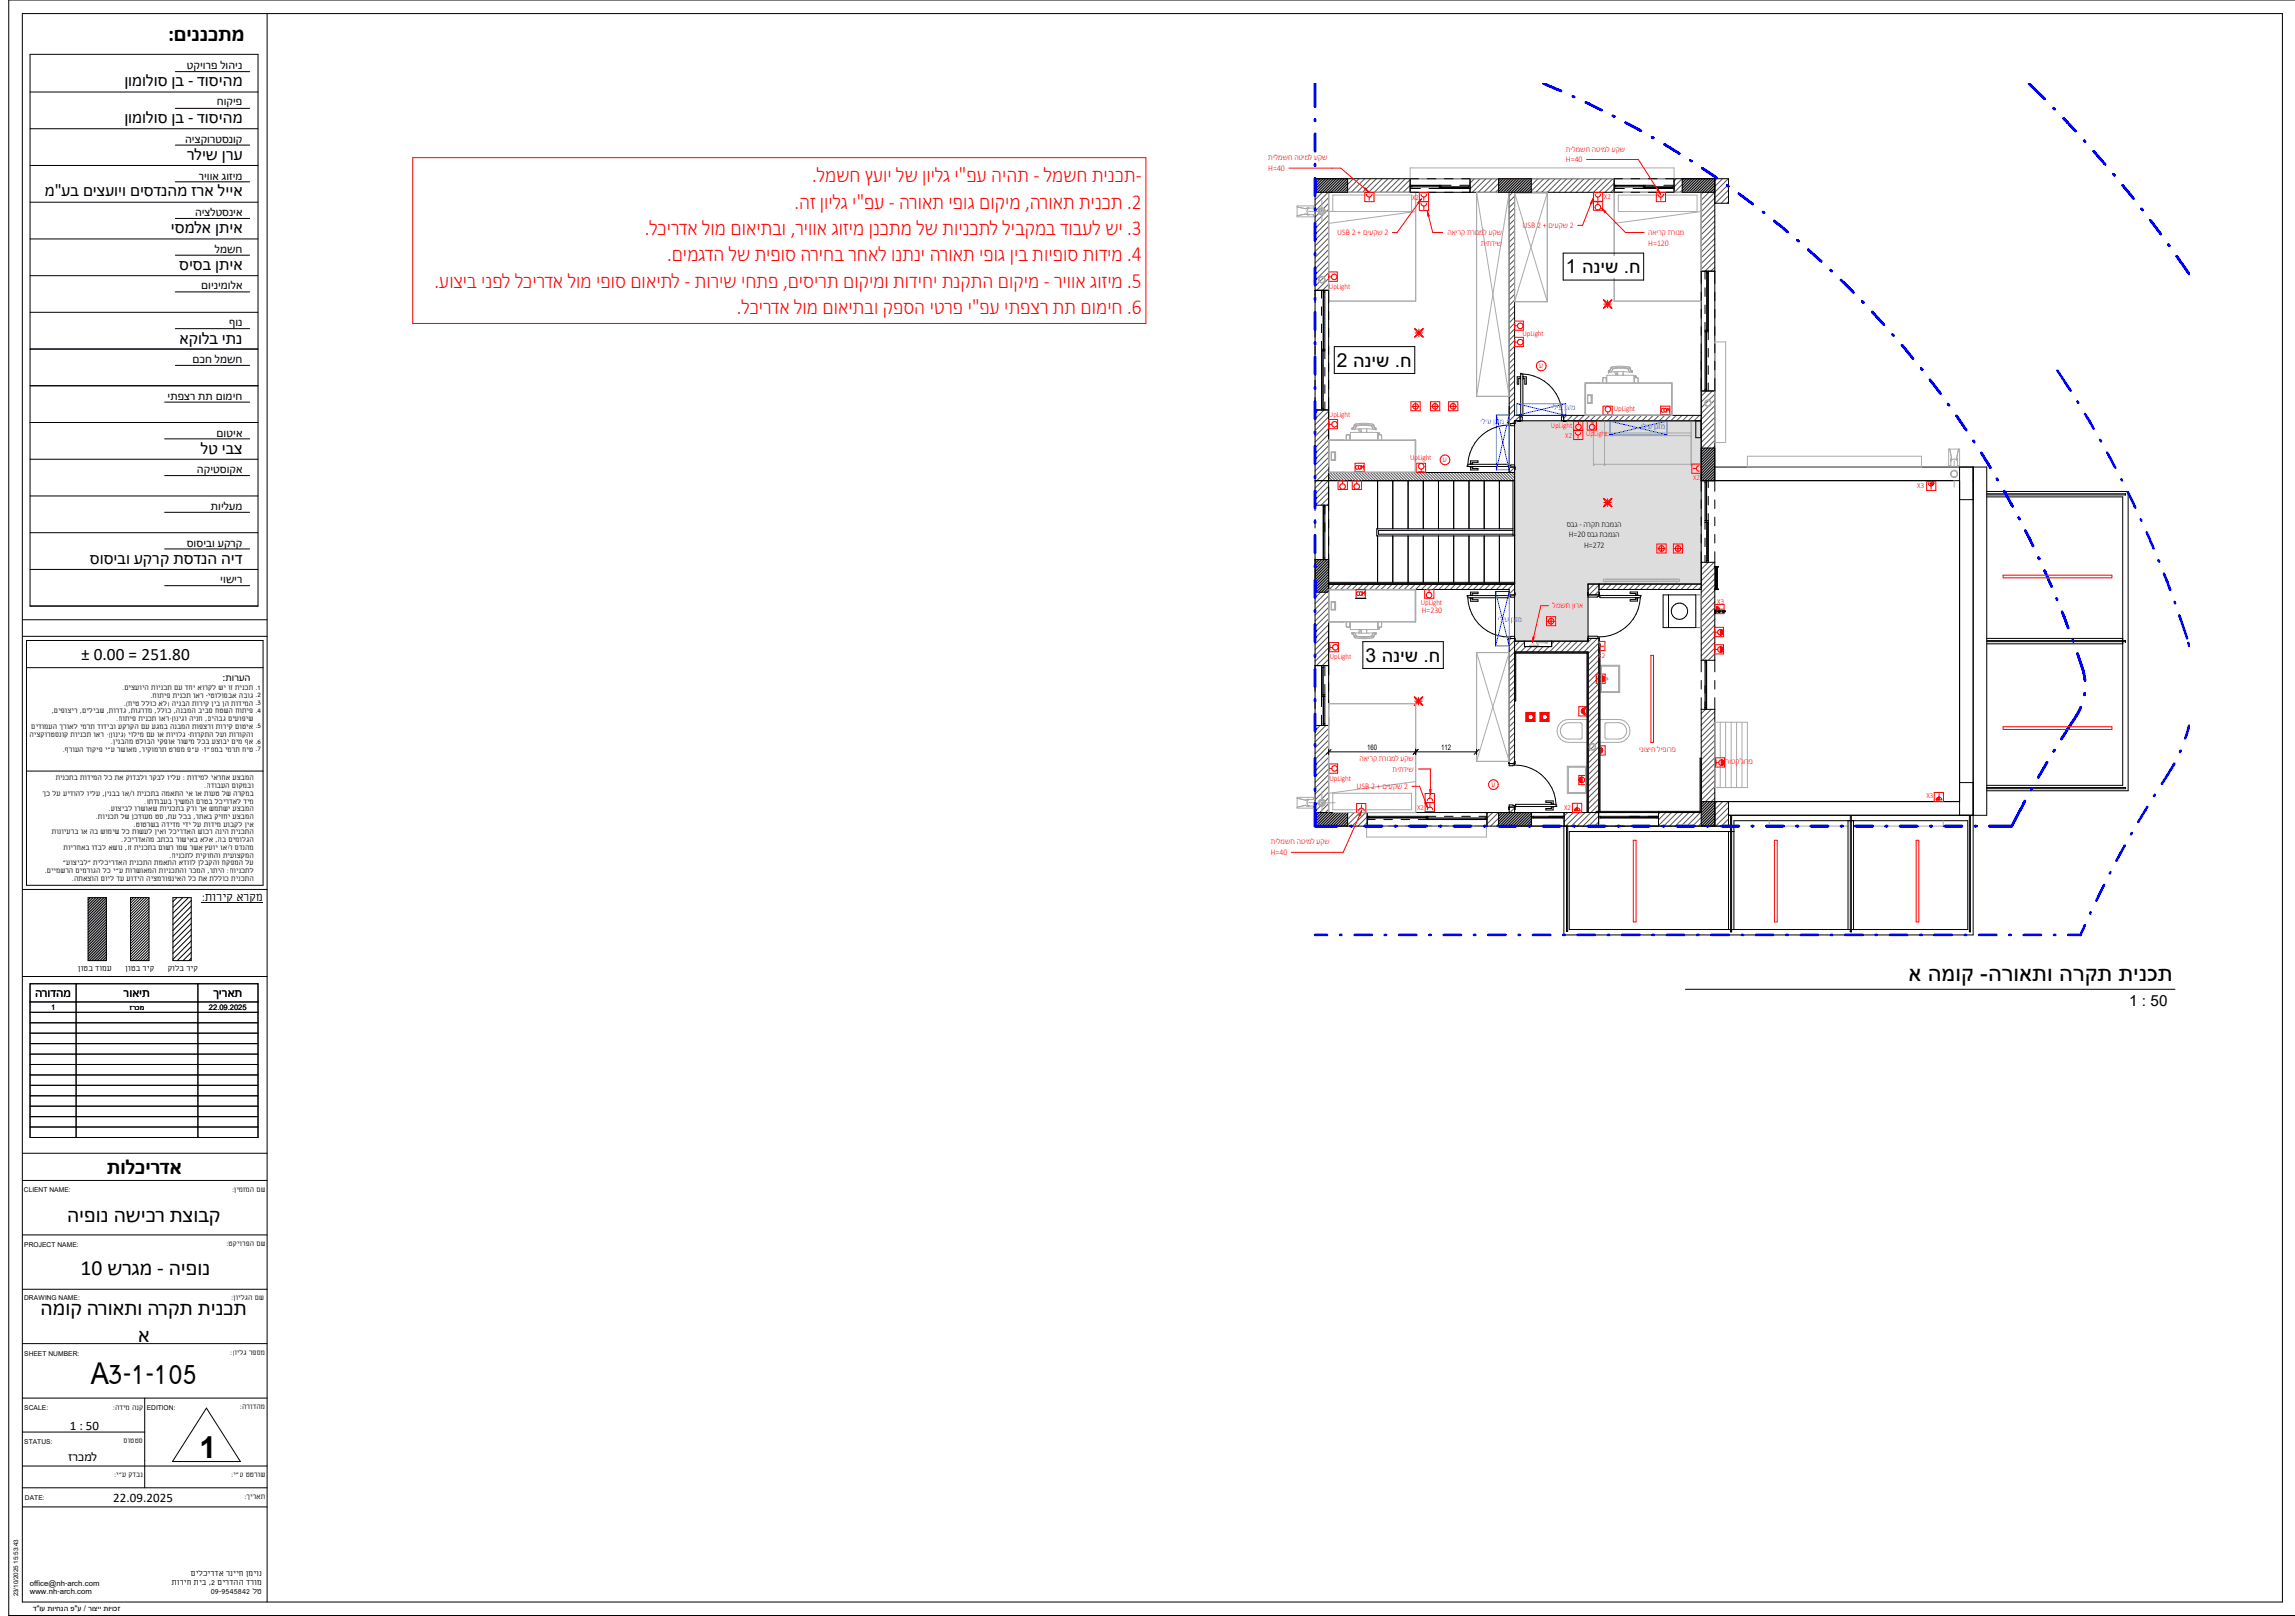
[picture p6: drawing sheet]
<svg xmlns="http://www.w3.org/2000/svg" width="844mm" height="594mm" viewBox="0 0 844 594" stroke-linecap="round" stroke-linejoin="round" font-family="sans-serif">
<defs><g id="words">
<text font-size="12.4" x="33.4" y="508.9">A3-1-105</text>
<text font-size="11.1" x="73.4" y="536">1</text>
<text font-size="8.4" x="701.7" y="360.6">א המוק -הרואתו הרקת תינכת</text>
<g font-size="7.9">
<text x="61.8" y="15.2">:םיננכתמ</text>
<text x="39.4" y="431.8">תולכירדא</text>
<text x="24.7" y="449.1">היפונ השיכר תצובק</text>
<text x="29.6" y="468.8">10 שרגמ - היפונ</text>
<text x="14.9" y="483.5">המוק הרואתו הרקת תינכת</text>
<text x="50.8" y="493.2">א</text>
</g>
<g font-size="7.9" fill="#f00">
<text x="298.6" y="67.1">.למשח ץע יו לש יון לג י&quot;פע היהת - למשח תינכת-</text>
<text x="292.1" y="76.7">.הז יון לג י&quot; ע</text>
<text x="317.7" y="76.7">פ - הרואת יפוג םוקימ ,הרואת תינכת . 2</text>
<text x="237.1" y="86.4">.לכירדא לומ םואיתבו ,ר ווי א גוזימ ןנכתמ לש ת יו נכתל ליבקמב דובעל שי . 3</text>
<text x="245.3" y="96.1">.םימגדה לש תיפוס הריחב רחאל ונתני הרואת יפוג ין ב ת יו פוס תודימ . 4</text>
<text x="159.8" y="105.7">.עוציב ינפל לכירדא לומ יפוס םואיתל - תוריש יחתפ ,םיסירת םוקימו תודיחי תנקתה םוקימ - ר ווי א גוזימ . 5</text>
<text x="270.9" y="115.4">.לכירדא לומ םואיתבו קפסה יטרפ י&quot;פע יתפצר תת םומיח . 6</text>
</g>
<g font-size="7.1">
<text x="575.8" y="100.4">1</text>
<text x="581.7" y="100.4">הניש</text>
<text x="597.1" y="100.4">.ח</text>
<text x="491.6" y="134.7">2</text>
<text x="497.5" y="134.7">הנ</text>
<text x="504.3" y="134.7">יש</text>
<text x="512.9" y="134.7">.ח</text>
<text x="502.1" y="243.2">3</text>
<text x="508.1" y="243.2">הניש</text>
<text x="523.4" y="243.2">.ח</text>
</g>
<g font-size="6.4">
<text x="45.7" y="31.8">ןומולוס ןב - דוסיהמ</text>
<text x="45.7" y="45">ןומולוס ןב - דוסיהמ</text>
<text x="68.9" y="58.7">רליש ןרע</text>
<text x="16.4" y="72.1">מ&quot;עב םיצעויו םיסדנהמ זרא לייא</text>
<text x="62.9" y="85.7">יסמלא ןתיא</text>
<text x="65.9" y="99.4">סיסב ןתיא</text>
<text x="66" y="126.3">אקולב יתנ</text>
<text x="73.8" y="166.8">לט יבצ</text>
<text x="33.1" y="207.3">סוסיבו עקרק תסדנה היד</text>
<text x="29.9" y="242.7">± 0.00 =</text>
<text x="52" y="242.7">251.80</text>
</g>
<g font-size="5.6">
<text x="782.9" y="369.7">1 :</text>
<text x="790.7" y="369.7">50</text>
</g>
<g font-size="4.8">
<text x="12.9" y="366.6">הרודהמ</text>
<text x="45.5" y="366.6">רואית</text>
<text x="78.4" y="366.6">ךיראת</text>
</g>
<g font-size="4.7">
<text x="25.7" y="525.6">1 : 50</text>
<text x="25.2" y="536.9">זרכמל</text>
<text x="41.7" y="552.3">22.09.2025</text>
</g>
<text font-size="4.6" x="74.2" y="331">:תוריק ארקמ</text>
<g font-size="4.4">
<text x="68.7" y="25.4">טקיורפ לוהינ</text>
<text x="79.7" y="38.7">חוקיפ</text>
<text x="68.1" y="52.5">היצקורטסנוק</text>
<text x="73.1" y="66">ריווא גוזימ</text>
<text x="71.7" y="79.3">היצלטסניא</text>
<text x="79" y="92.9">למשח</text>
<text x="74" y="106.3">םוינימולא</text>
<text x="84.2" y="120">ףונ</text>
<text x="70.8" y="133.5">םכח למשח</text>
<text x="61.6" y="147">יתפצר תת םומיח</text>
<text x="79.6" y="160.5">םוטיא</text>
<text x="72.4" y="174">הקיטסוקא</text>
<text x="77.5" y="187.5">תוילעמ</text>
<text x="68.7" y="201">סוסיבו עקרק</text>
<text x="81" y="214.5">יושיר</text>
</g>
<g font-size="3.9">
<text x="81.8" y="250.2">:</text>
<text x="82.9" y="250.2">תורעה</text>
</g>
<g font-size="3.2" fill="#f00">
<text x="466.3" y="58.8">תילמשח הטימל עקש</text>
<text x="575.8" y="55.7">תילמשח הטימל עקש</text>
<text x="575.8" y="59.6">H=40</text>
<text x="466.3" y="62.7">H=40</text>
<text x="559.8" y="83.8">USB 2 +</text>
<text x="569.3" y="83.8">םיעקש 2</text>
<text x="491.6" y="86.4">USB 2 + ם</text>
<text x="502.8" y="86.4">יעקש 2</text>
<text x="532.3" y="86.4">האירק תרונמל עקש</text>
<text x="606" y="86.4">האירק תרונמ</text>
<text x="544.4" y="90.3">תיתדיש</text>
<text x="606" y="90.3">H=120</text>
<text x="566" y="135.4">ע</text>
<text x="530.6" y="169.9">ע</text>
<text x="522.7" y="225.2">H=230</text>
<text x="570.9" y="223.6">למש</text>
<text x="575.7" y="223.6">ח ון רא</text>
<text x="499.9" y="279.7">הא</text>
<text x="503" y="279.7">ירק תרונמל עקש</text>
<text x="602.7" y="276.4">ינוציח ליפורפ</text>
<text x="634.6" y="281">ר</text>
<text x="635.9" y="281">ו</text>
<text x="636.5" y="281">טק'ג</text>
<text x="641.2" y="281">ור</text>
<text x="643.1" y="281">פ</text>
<text x="512.1" y="283.6">תיתדיש</text>
<text x="498.8" y="290">USB 2 + םיעקש 2</text>
<text x="548.4" y="289.3">ע</text>
<text x="467.2" y="310.4">תילמשח הטימל עקש</text>
<text x="467.2" y="314.3">H=40</text>
</g>
<g font-size="3.2" fill="#0080ff">
<text x="544.3" y="155.7">יליע ןג</text>
<text x="550.7" y="155.7">זמ</text>
<text x="570.6" y="150.9">יליע ן</text>
<text x="575.9" y="150.9">גזמ</text>
<text x="603.5" y="157.6">יליע ןגזמ</text>
<text x="550.8" y="228.7">יליע</text>
<text x="555.5" y="228.7">ןג</text>
<text x="557.1" y="228.7">זמ</text>
</g>
<g font-size="3.2">
<text x="576.1" y="193.6">סבג - הרקת תכמנה</text>
<text x="576.8" y="197.5">H=20 סבג תכמנה</text>
<text x="582.4" y="201.4">H=272</text>
<text x="28.7" y="357.1">ןוטב דומע</text>
<text x="46.2" y="357.1">ןוטב ריק</text>
<text x="61.7" y="357.1">קולב ריק</text>
<text x="70.1" y="579.5">םילכירדא רנייח ןמיונ</text>
<text x="11" y="582.9">office@nh-arch.com</text>
<text x="11" y="586.1">www.nh-arch.com</text>
<text x="63.2" y="582.7">תוריח תיב ,2 םירדהה דרומ</text>
<text x="77.5" y="585.9">09-9545842 לט</text>
</g>
<g font-size="2.9" fill="#f00">
<text x="519.2" y="73.5">X2</text>
<text x="589.7" y="73">X2</text>
<text x="488.7" y="106.2">UpLight</text>
<text x="559.8" y="123.5">UpLight</text>
<text x="488.7" y="153.2">UpLight</text>
<text x="593.4" y="151">UpLight</text>
<text x="570.3" y="157.5">UpLight</text>
<text x="575.5" y="161">X2</text>
<text x="583.2" y="160.4">UpLight</text>
<text x="518.5" y="169.2">UpLight</text>
<text x="622.5" y="176.5">X2</text>
<text x="704.9" y="179.5">X3</text>
<text x="631.4" y="222">X3</text>
<text x="522.4" y="222.5">UpLight</text>
<text x="489" y="242.1">UpLight</text>
<text x="587.6" y="241.9">X2</text>
<text x="488.9" y="286.9">UpLight</text>
<text x="708.3" y="293.5">X3</text>
<text x="521" y="297.7">X2</text>
<text x="575.1" y="297.7">X2</text>
</g>
<text font-size="2.9" x="12.1" y="592.4">ד&quot;וע תויחנה פ&quot;ע / רוציי תויוכז</text>
<g font-size="2.8">
<text x="44.9" y="253.7">.</text>
<text x="45.7" y="253.7">םיצעויה תוינכת םע דחי אורקל שי וז תינכת</text>
<text x="55.3" y="256.5">.</text>
<text x="56.1" y="256.5">חותיפ תינכת ואר</text>
<text x="75.7" y="256.5">-</text>
<text x="76.5" y="256.5">יטולוסבא הבוג</text>
<text x="93.9" y="253.5">.</text>
<text x="93.9" y="256.4">.</text>
<text x="94.7" y="253.5">1</text>
<text x="94.7" y="256.4">2</text>
<text x="19" y="262.3">,םיפוציר</text>
<text x="29.4" y="262.3">,םיליבש</text>
<text x="39.2" y="262.3">,תורדג</text>
<text x="45.5" y="259.4">.</text>
<text x="46.3" y="259.4">)חיט ללוכ אל(</text>
<text x="47.2" y="262.3">,תוגרדמ</text>
<text x="56.8" y="262.3">,ללוכ</text>
<text x="63.2" y="259.4">הינבה תוריק ןיב ןה תודימה</text>
<text x="63.9" y="262.3">,הנבמה ביבס חטשה חותיפ</text>
<text x="93.9" y="259.2">.</text>
<text x="93.9" y="262.1">.</text>
<text x="94.7" y="259.2">3</text>
<text x="94.7" y="262.1">4</text>
<text x="11.5" y="267.9">םידומעה ךרואל ימרת דודיבו עקרקה םע עגמב הנבמה תופצרו תוריק םוטיא</text>
<text x="42.7" y="265.1">.</text>
<text x="43.5" y="265.1">חותיפ תינכת ואר-</text>
<text x="63" y="265.1">ן</text>
<text x="63.8" y="265.1">וניגו הינח</text>
<text x="75.4" y="265.1">,םיהבג םיעופיש</text>
<text x="93.9" y="267.8">.</text>
<text x="94.7" y="267.8">5</text>
<text x="10.8" y="270.8">היצקורטסנוק תוינכת ואר</text>
<text x="39" y="270.8">-</text>
<text x="39.8" y="270.8">)ן</text>
<text x="40.8" y="273.6">.</text>
<text x="41.5" y="270.8">וניג(</text>
<text x="41.6" y="273.6">ן</text>
<text x="42.4" y="273.6">ינבהמ טלובה יקפוא רושימ לכב עצובי םימ ףא</text>
<text x="47.1" y="270.8">יולימ םע וא תויולג</text>
<text x="69" y="270.8">-</text>
<text x="69.8" y="270.8">תורקתה לעו תורוקהו</text>
<text x="93.9" y="273.4">.</text>
<text x="94.7" y="273.4">6</text>
<text x="502.7" y="275.8">160</text>
<text x="529.9" y="275.8">112</text>
<text x="23.1" y="276.5">.</text>
<text x="23.9" y="276.5">ףרועה דוקיפ י&quot;ע רשואמ</text>
<text x="51.2" y="276.5">,ריקומרת טרפמ פ&quot;ע</text>
<text x="74" y="276.5">-</text>
<text x="74.8" y="276.5">ד&quot;ממב ימרת חיט</text>
<text x="93.9" y="276.3">.</text>
<text x="94.7" y="276.3">7</text>
<text x="20.5" y="286.9">תינכתב תודימה לכ תא קודבלו רקבל וילע</text>
<text x="67.2" y="286.9">:</text>
<text x="68.8" y="286.9">תודימל יארחא עצבמה</text>
<text x="15.6" y="292.5">ךכ לע עידוהל וילע</text>
<text x="37.7" y="292.5">,</text>
<text x="38.5" y="292.5">ן</text>
<text x="39.2" y="292.5">ינבב וא/ו תינכתב המאתה יא וא תועט לש הרקמב</text>
<text x="75.1" y="289.7">.</text>
<text x="75.8" y="289.7">הדובעה םוקמבו</text>
<text x="39.9" y="298.2">.</text>
<text x="40.7" y="298.2">עוציבל ורשואש תוינכתב קרו ךא שמתשי עצבמה</text>
<text x="53" y="295.4">.</text>
<text x="53.8" y="295.4">ותדובעב ךישמה םרטב לכירדאל דימ</text>
<text x="35.2" y="301.1">.</text>
<text x="36" y="301.1">תוינכת לש ןכדועמ טס</text>
<text x="49.1" y="303.9">.</text>
<text x="49.9" y="303.9">טוטרשב הדידמ ידי לע תודימ עובקל ןיא</text>
<text x="61" y="301.1">,</text>
<text x="61.8" y="301.1">תע לכב</text>
<text x="71.1" y="301.1">,</text>
<text x="71.9" y="301.1">רתאב קיזחי עצבמה</text>
<text x="19.1" y="306.7">תונויערב וא הב שומיש לכ תושעל ןיאו לכירדאה שוכר הניה תינכתה</text>
<text x="44.5" y="309.6">.</text>
<text x="45.3" y="309.6">לכירדאהמ בתכב רושיאב אלא</text>
<text x="79.2" y="309.6">,</text>
<text x="80" y="309.6">הב םימולגה</text>
<text x="23.4" y="312.5">תוירחאב ודבל אשונ</text>
<text x="45.9" y="312.5">,</text>
<text x="46.7" y="312.5">וז תינכתב םושר ומש רשא ץעוי וא/ו סדנהמ</text>
<text x="62.2" y="315.3">.</text>
<text x="63" y="315.3">תינכתל תיקוחהו תיעוצקמה</text>
<text x="16.4" y="321">.</text>
<text x="17.2" y="321">םיימשרה םימרוגה לכ י&quot;ע תורשואמה תוינכתהו רכמה</text>
<text x="23.1" y="318.1">&quot;עוציבל&quot;</text>
<text x="26.4" y="323.8">.</text>
<text x="27.2" y="323.8">התאצוה םויל דע עודיה היצמרופניאה לכ תא תללוכ תינכתה</text>
<text x="34.3" y="318.1">תילכירדאה תינכתה תמאתה אדוול ןלבקהו חקפמה לע</text>
<text x="76.3" y="321">,</text>
<text x="77.1" y="321">רתיה</text>
<text x="83.4" y="321">:</text>
<text x="84.2" y="321">תוינכתל</text>
<text x="18.8" y="371.2">1</text>
<text x="47.6" y="371.2">זרכמ</text>
<text x="76.8" y="371.2">22.09.2025</text>
<text x="85.3" y="438.3">:</text>
<text x="86.1" y="438.3">ן</text>
<text x="86.9" y="438.3">ימזמה םש</text>
<text x="83.3" y="458.2">:</text>
<text x="84" y="458.2">טקיורפה םש</text>
<text x="85" y="478">:</text>
<text x="85.9" y="478">ן</text>
<text x="86.7" y="478">וילגה םש</text>
<text x="84.6" y="498">:</text>
<text x="85.4" y="498">ן</text>
<text x="86.2" y="498">וילג רפסמ</text>
<text x="41.5" y="518.3">:</text>
<text x="42.3" y="518.3">הדימ הנק</text>
<text x="88.2" y="518">:</text>
<text x="89" y="518">הרודהמ</text>
<text x="45.5" y="530.5">סוטטס</text>
<text x="42" y="543.1">:</text>
<text x="42.8" y="543.1">י&quot;ע קדבנ</text>
<text x="85" y="543.1">:</text>
<text x="85.9" y="543.1">י&quot;ע טטרוש</text>
<text x="89.9" y="551.2">:</text>
<text x="90.7" y="551.2">ךיראת</text>
</g>
<g font-size="2.5">
<text x="8.8" y="438.2">CLIENT NAME:</text>
<text x="8.9" y="458.3">PROJECT NAME:</text>
<text x="8.8" y="477.8">DRAWING NAME:</text>
<text x="8.9" y="498.6">SHEET NUMBER:</text>
<text x="8.9" y="518.4">SCALE:</text>
<text x="54" y="518.2">EDITION:</text>
<text x="8.9" y="530.9">STATUS:</text>
<text x="9.1" y="551.3">DATE:</text>
</g>
<text font-size="2.3" x="6.7" y="586.9" transform="rotate(-90 6.7 586.9)">23/10/2025 15:53:43</text>
</g></defs>
<g fill="#f00">
<path d="M580.6 285.7h1v2h-1z"/>
<path d="M566.5 262.2h2.8v2.7h-2.8z"/>
<path d="M561.3 262.2h2.8v2.7h-2.8z"/>
<path d="M589.1 248.5h1v2.1h-1z"/>
<path d="M632.6 237.7h1v2.1h-1z"/>
<path d="M632.6 231.4h1v2h-1z"/>
<path d="M633 279.4h1v2h-1z"/>
<path d="M581.4 260.4h1.1v2h-1.1z"/>
<path d="M588.3 274.8h1v2h-1z"/>
</g>
<g fill="#fff">
<path d="M542.9 239.9h12v40h-12z"/>
<path d="M556.9 70.9h12v40h-12z"/>
<path d="M542.9 70.7h12v75h-12z"/>
<path d="M588.4 244.6h7.1v10h-7.1z"/>
<path d="M588.8 244.9h6.4v9.4h-6.4z"/>
<path d="M576.3 281.7h7.1v10h-7.1z"/>
<path d="M576.6 282h6.5v9.4h-6.5z"/>
<path d="M630.9 208.4h.4v8.1h-.4z"/>
<path d="M630.3 208.2h1.6v.2h-1.6z"/>
<path d="M630.3 216.5h1.6v.2h-1.6z"/>
</g>
<g fill="#c0c0c0">
<path d="M483.5 65.7h12v5h-12z"/>
<path d="M551 65.7h12v5h-12z"/>
<path d="M618.5 65.7h12v5h-12z"/>
<path d="M625.5 164.7h5v12h-5z"/>
</g>
<g fill="#fff">
<path d="M720.5 171.7h5v5h-5z"/>
<path d="M720.5 294.7h5v5h-5z"/>
</g>
<g fill="#c0c0c0">
<path d="M625.5 294.7h5v9h-5z"/>
<path d="M551 298.7h12v5h-12z"/>
<path d="M483.5 298.7h12v5h-12z"/>
<path d="M483.5 205.7h5v12h-5z"/>
</g>
<g fill="#fff">
<path d="M489.5 221.2h1.6v3h-1.6z"/>
<path d="M490.7 221.4h.2v2.6h-.2z"/>
<path d="M488.8 216.7h4.7v.2h-4.7z"/>
<path d="M488.8 228.5l4.7 .2z"/>
<path d="M493.8 216.7h26.4v.2h-26.4z"/>
<path d="M493.8 228.5l26.4 .2z"/>
<path d="M493.5 216.7h.3v12h-.3z"/>
<path d="M488.7 216.9h31.6v11.6h-31.6z"/>
<path d="M520.2 216.7h.3v12h-.3z"/>
<path d="M488.5 216.7h.3v12h-.3z"/>
<path d="M495.3 228.7h12.4v1.6h-12.4z"/>
<path d="M506.7 228.7h.3v1.5h-.3z"/>
<path d="M506.7 230.2h.4v.4h-.4z"/>
<path d="M507.1 230.3h.5v.3h-.5z"/>
<path d="M507.6 230.2h.4v.3h-.4z"/>
<path d="M507.7 228.7h.3v1.5h-.3z"/>
<path d="M495 228.7h.3v1.5h-.3z"/>
<path d="M495.1 230.2h.3v.4h-.3z"/>
<path d="M495.4 230.3h.5v.3h-.5z"/>
<path d="M495.9 230.2h.4v.3h-.4z"/>
<path d="M496 228.7h.3v1.5h-.3z"/>
<path d="M496.7 231.3l9.7 .1z"/>
<path d="M496.7 228.7h9.7v2.6h-9.7z"/>
<path d="M506.4 228.7l.1 2.6z"/>
<path d="M496.5 228.7l.2 2.6z"/>
<path d="M498.2 232.7h6.7v1.3h-6.7z"/>
<path d="M500.5 231.4h2v1.3h-2z"/>
<path d="M500.5 232.7l2.1 .1z"/>
<path d="M497.1 232.9h8.8v.2h-8.8z"/>
<path d="M497.4 232.5h8.2v1.8h-8.2z"/>
<path d="M505.1 232.5h.8v1.6h-.8z"/>
<path d="M504.4 233.8h.7v.7h-.7z"/>
<path d="M498.7 234.1h5.7v.7h-5.7z"/>
<path d="M497.9 233.8h.8v.7h-.8z"/>
<path d="M497.1 232.5h.8v1.5h-.8z"/>
<path d="M507.1 230.9l.2 .2z"/>
<path d="M506.9 231.1l.3 .1z"/>
<path d="M506.8 230.5h.5v.5h-.5z"/>
<path d="M506.5 230.9h.6v.3h-.6z"/>
<path d="M506.5 230.4h.7v.7h-.7z"/>
<path d="M499.4 231.4h.9v1.3h-.9z"/>
<path d="M488.5 258.7h32v40h-32z"/>
</g>
<g fill="#f00">
<path d="M710 177.6h1v1h-1z"/>
<path d="M631.2 222.9h1v1h-1z"/>
</g>
<path d="M556.9 154.7h68.6v81h-68.6z" fill="#ddd"/>
<path d="M556.9 239.9h26.6M557.1 240.1v17.6M609.8 298.5h15.7" fill="none" stroke="#ff8080" stroke-width=".42"/>
<path d="M583.7 239.7v59" fill="none" stroke="#ff8080" stroke-width=".38"/>
<path d="M587.9 298.3h21.9v.4h-21.9z" fill="#fff"/>
<path d="M588.1 236.7v61.6" fill="none" stroke="#ff8080" stroke-width=".38"/>
<path d="M625.3 278.7v19.6" fill="none" stroke="#ff8080" stroke-width=".42"/>
<path d="M623.5 154.7h1.9v6.2h-1.9z" fill="#ddd"/>
<g fill="#f00">
<path d="M578.9 297h1v1h-1z"/>
<path d="M711.9 293h1.1v1h-1.1z"/>
</g>
<g fill="#fff">
<path d="M635.6 305.7h1.9v36h-1.9z"/>
<path d="M679.5 301.7h2v40h-2z"/>
<path d="M636.3 299.7h.4v42.6h-.4z"/>
<path d="M680.3 299.7h.4v42.6h-.4z"/>
<path d="M724.1 299.7h.4v42.6h-.4z"/>
<path d="M730.5 181.5h51.1v.4h-51.1z"/>
<path d="M730.5 234.7h50v2h-50z"/>
<path d="M730.5 235.5h51.1v.4h-51.1z"/>
<path d="M489.5 166.2h1.6v3h-1.6z"/>
<path d="M489.6 166.3h1.3v2.8h-1.3z"/>
<path d="M488.8 173.5l4.7 .2z"/>
<path d="M488.8 161.7h4.7v.2h-4.7z"/>
<path d="M493.8 173.5l26.4 .2z"/>
<path d="M493.8 161.7h26.4v.2h-26.4z"/>
<path d="M493.5 161.7h.3v12h-.3z"/>
<path d="M488.7 161.9h31.6v11.6h-31.6z"/>
<path d="M520.2 161.7h.3v12h-.3z"/>
<path d="M488.5 161.7h.3v12h-.3z"/>
<path d="M495.3 160.1h12.4v1.6h-12.4z"/>
<path d="M506.7 160.2h.3v1.5h-.3z"/>
<path d="M506.7 159.8h.4v.4h-.4z"/>
<path d="M507.1 159.8h.5v.3h-.5z"/>
<path d="M507.6 159.8h.4v.4h-.4z"/>
<path d="M507.7 160.2h.3v1.5h-.3z"/>
<path d="M495 160.2h.3v1.5h-.3z"/>
<path d="M495 159.8h.4v.4h-.4z"/>
<path d="M495.4 159.8h.5v.3h-.5z"/>
<path d="M495.9 159.8h.4v.4h-.4z"/>
<path d="M496 160.2h.3v1.5h-.3z"/>
<path d="M496.7 159l9.7 .1z"/>
<path d="M496.7 159.1h9.7v2.6h-9.7z"/>
<path d="M506.4 159.1l.1 2.6z"/>
<path d="M496.5 159.1l.2 2.6z"/>
<path d="M498.2 156.4h6.7v1.3h-6.7z"/>
<path d="M500.5 157.7h2v1.3h-2z"/>
<path d="M500.5 157.6l2.1 .1z"/>
<path d="M497.1 157.2h8.8v.3h-8.8z"/>
<path d="M497.4 156.1h8.2v1.7h-8.2z"/>
<path d="M505.1 156.3h.8v1.6h-.8z"/>
<path d="M504.4 155.8h.7v.8h-.7z"/>
<path d="M498.7 155.6h5.7v.6h-5.7z"/>
<path d="M497.9 155.8h.8v.8h-.8z"/>
<path d="M497.1 156.3h.8v1.6h-.8z"/>
<path d="M507.1 159.3l.2 .2z"/>
<path d="M506.9 159.2l.3 .1z"/>
<path d="M506.7 159.4h.6v.5h-.6z"/>
<path d="M506.6 159.1h.5v.4h-.5z"/>
<path d="M506.5 159.3h.7v.7h-.7z"/>
<path d="M499.4 157.6h.9v1.4h-.9z"/>
<path d="M583.8 145.2h1.6v3h-1.6z"/>
<path d="M583.9 145.3h1.3v2.8h-1.3z"/>
<path d="M583.1 152.5l4.7 .2z"/>
<path d="M583.1 140.7h4.7v.2h-4.7z"/>
<path d="M588.1 152.5l26.4 .2z"/>
<path d="M588.1 140.7h26.4v.2h-26.4z"/>
<path d="M587.8 140.7h.3v12h-.3z"/>
<path d="M583 140.9h31.6v11.6h-31.6z"/>
<path d="M614.5 140.7h.3v12h-.3z"/>
<path d="M582.8 140.7h.3v12h-.3z"/>
<path d="M589.6 139.1h12.4v1.6h-12.4z"/>
<path d="M601 139.2h.3v1.5h-.3z"/>
<path d="M601 138.8h.4v.4h-.4z"/>
<path d="M601.4 138.8h.5v.3h-.5z"/>
<path d="M601.9 138.8h.4v.4h-.4z"/>
<path d="M602 139.2h.3v1.5h-.3z"/>
<path d="M589.3 139.2h.3v1.5h-.3z"/>
<path d="M589.3 138.8h.4v.4h-.4z"/>
<path d="M589.7 138.8h.5v.3h-.5z"/>
<path d="M590.2 138.8h.4v.4h-.4z"/>
<path d="M590.3 139.2h.3v1.5h-.3z"/>
<path d="M589.6 139.1l12.4 .1z"/>
<path d="M590.9 138l9.8 .1z"/>
<path d="M590.9 138.1h9.8v2.6h-9.8z"/>
<path d="M600.7 138.1l.1 2.6z"/>
<path d="M590.8 138.1l.1 2.6z"/>
<path d="M592.5 135.4h6.7v1.3h-6.7z"/>
<path d="M594.8 136.7h2.1v1.3h-2.1z"/>
<path d="M594.7 136.6l2.2 .1z"/>
<path d="M591.4 136.2h8.8v.3h-8.8z"/>
<path d="M591.7 135.1h8.2v1.7h-8.2z"/>
<path d="M599.4 135.3h.8v1.6h-.8z"/>
<path d="M598.6 134.8h.8v.8h-.8z"/>
<path d="M593 134.6h5.6v.6h-5.6z"/>
<path d="M592.2 134.8h.8v.8h-.8z"/>
<path d="M591.4 135.3h.8v1.6h-.8z"/>
<path d="M601.3 138.3l.3 .2z"/>
<path d="M601.2 138.2l.3 .1z"/>
<path d="M601 138.4h.6v.5h-.6z"/>
<path d="M600.8 138.1h.5v.4h-.5z"/>
<path d="M600.8 138.3h.6v.7h-.6z"/>
<path d="M593.7 136.7h.9v1.3h-.9z"/>
<path d="M626.8 147h2.4v2.4h-2.4z"/>
<path d="M484.8 101.6h2.4v2.4h-2.4z"/>
<path d="M584.3 273.3h2.4v2.4h-2.4z"/>
<path d="M631.8 224.4h.7v.3h-.7z"/>
<path d="M631.8 224.7h.7v.4h-.7z"/>
<path d="M631.8 224.5h.7v.2h-.7z"/>
<path d="M631.9 224.7h.6v.3h-.6z"/>
<path d="M633.6 224.5h.7v.2h-.7z"/>
<path d="M633.6 224.7l.7 .2z"/>
<path d="M630.7 224.6l2.9 .1z"/>
<path d="M630.7 224.7l2.9 .2z"/>
<path d="M630.6 224.5l.1 .2z"/>
<path d="M630.6 224.7l.1 .3z"/>
<path d="M630.5 224.3l.1 .4z"/>
<path d="M630.5 224.7l.1 .5z"/>
</g>
<g fill="none" stroke="#555" stroke-width=".37">
<path d="M484.1 70.7l-.6 .6M484.9 78.4l-1.4 1.4M486.2 70.7l-2.7 2.7M486.5 78.9l-3 3M486.6 76.7l-1.6 1.6M488.4 70.7l-4.9 4.8M488.5 76.9l-1.3 1.3M488.5 72.6l-5 5M488.5 74.8l-1.8 1.8M488.5 79l-5 5M497.6 65.7l-2.1 2.1M499.7 65.7l-4.2 4.2"/>
<path d="M501.8 65.7l-5 5M503.9 65.7l-5 5M506.1 65.7l-5 5M508.2 65.7l-5 5M510.3 65.7l-5 5M512.4 65.7l-5 5M514.6 65.7l-5 5M516.7 65.7l-5 5M518.5 66l-4.7 4.7M518.5 68.1l-2.6 2.6M518.5 70.2l-.5 .5M542.1 65.7l-1.6 1.6"/>
<path d="M544.2 65.7l-3.7 3.8M546.4 65.7l-5 5M548.5 65.7l-5 5M550.6 65.7l-5 5M551 67.4l-3.2 3.3M551 69.6l-1.1 1.1M556.2 70.7l-1.3 1.3M556.9 72.1l-2 2M556.9 74.3l-2 2M556.9 76.4l-2 2M556.9 78.5l-2 2M563.3 65.7l-.3 .3"/>
<path d="M565.5 65.7l-2.5 2.5M567.6 65.7l-4.6 4.6M569.7 65.7l-5 5M571.8 65.7l-5 5M574 65.7l-5 5M576.1 65.7l-5 5M578.2 65.7l-5 5M580.3 65.7l-5 5M582.4 65.7l-5 5M584.6 65.7l-5.1 5M586.7 65.7l-5 5M588.8 65.7l-5 5"/>
<path d="M590.9 65.7l-5 5M593 65.7l-4.9 5M593.5 67.4l-3.3 3.3M593.5 69.5l-1.2 1.2M616.4 65.7l-.9 .9M618.5 65.7l-3 3M618.5 67.8l-2.9 2.9M618.5 69.9l-.8 .8M626.2 70.7l-.7 .7M628.4 70.7l-2.9 2.8M630.5 74.9l-5 5M630.5 77l-5 5"/>
<path d="M630.5 79.2l-5 5M631.2 65.7l-.7 .7M633.3 65.7l-2.8 2.8M635.5 65.7l-10 9.9M635.6 67.8l-10.1 10M635.6 69.9l-4.9 4.8M635.6 72l-2.8 2.7M635.6 74.1l-.6 .6M488.5 81.2l-5 4.9M488.5 85.4l-5 5M488.5 87.5l-5 5M488.5 89.6l-5 5"/>
<path d="M488.5 91.7l-5 5M488.5 96l-5 5M488.5 98.1l-5 5M488.5 83.3l-5 5M488.5 93.9l-5 5M556.9 80.6l-2 2M556.9 82.8l-2 2M556.9 84.9l-2 2M556.9 87l-2 2M556.9 89.1l-2 2M556.9 91.2l-2 2M556.9 99.7l-2 2"/>
<path d="M556.9 93.3l-2 2M556.9 95.5l-2 2M556.9 97.6l-2 2M630.5 81.3l-5 5M630.5 83.4l-5 5M630.5 85.5l-5 5M630.5 87.6l-5 5M630.5 89.7l-5 5M630.5 91.9l-5 5M630.5 94l-5 5M630.5 96.1l-3.6 3.6M630.5 98.3l-1.5 1.4"/>
<path d="M485.1 103.6l-1.6 1.6M486.7 102l-1.5 1.5M488.5 100.2l-1.7 1.7M488.5 102.4l-4.3 4.3M488.5 104.5l-2.2 2.2M488.5 106.6l-.1 .1M556.9 110.3l-2 2M556.9 101.9l-2 1.9M556.9 104l-2 2M556.9 106.1l-2 2M556.9 108.2l-2 2M556.9 112.4l-2 2"/>
<path d="M556.9 114.6l-2 2M556.9 116.7l-2 2M556.9 118.8l-2 2M556.9 120.9l-2 2M556.9 123.1l-2 2M556.9 125.2l-2 2M556.9 127.3l-2 2M556.9 129.4l-2 2M556.9 131.5l-2 2M556.9 133.6l-2 2.1M556.9 135.8l-2 2M556.9 137.9l-2 2"/>
<path d="M484.7 150.7l-1.2 1.2M486.8 150.7l-3.3 3.3M488.5 151.1l-5 5M488.5 155.4l-5 5M488.5 157.5l-5 5M488.5 159.6l-5 5M488.5 153.2l-5 5.1M556.9 140l-2 2M556.9 142.2l-2 1.9M556.9 148.5l-2 2M556.9 146.4l-2 2M556.9 150.6l-2 2"/>
<path d="M556.9 144.3l-2 2M556.9 154.9l-.8 .8M556.9 152.7l-2 2.1M558.9 152.9l-1.8 1.8M576 152.7l-1.1 1.1M578.2 152.7l-2 2M580.3 152.7l-2 2M582.4 152.7l-2 2M584.5 152.7l-2 2M586.7 152.7l-2 2M588.8 152.7l-2 2M590.9 152.7l-2 2"/>
<path d="M593 152.7l-2 2M595.1 152.7l-2 2M597.3 152.7l-2.1 2M599.4 152.7l-2 2M601.5 152.7l-2 2M603.6 152.7l-2 2M605.7 152.7l-1.9 2M607.9 152.7l-2 2M610 152.7l-2 2M612.1 152.7l-2 2M614.2 152.7l-2 2M616.4 152.7l-2.1 2"/>
<path d="M618.5 152.7l-2 2M620.6 152.7l-2 2M622.7 152.7l-2 2M624.8 152.7l-1.9 2M626.9 148.5l-1.4 1.4M627.5 143.7l-2 2M628.1 149.4l-2.6 2.6M628.2 147.2l-1.2 1.2M629 148.5l-.7 .8M629.6 143.7l-4.1 4.1M630.5 144.9l-2.1 2.2M630.5 147l-1.3 1.3"/>
<path d="M630.5 149.1l-5.5 5.6M630.5 151.3l-5 5M630.5 153.4l-5 5M630.5 155.5l-5 5M630.5 157.6l-5 5M630.5 159.8l-4.9 4.9M488.5 172.3l-5 5.1M488.5 174.5l-5 5M488.5 176.6l-5 5M488.5 178.7l-5 5M488.5 163.9l-5 5M488.5 168.1l-5 5"/>
<path d="M488.5 170.2l-5 5M488.5 176.4l.3 .3M488.5 175.3l1.4 1.4M488.5 174.3l2.4 2.4M488.5 161.8l-5 5M488.5 166l-5 5M489 173.7l3 3M490.1 173.7l3 3M491.1 173.7l3 3M492.2 173.7l3 3M493.2 173.7l3 3M494.3 173.7l3 3"/>
<path d="M495.4 173.7l2.9 3M496.4 173.7l3 3M497.5 173.7l3 3M498.6 173.7l3 3M499.6 173.7l3 3M500.7 173.7l3 3M501.7 173.7l3 3M502.8 173.7l3 3M503.9 173.7l3 3M504.9 173.7l3 3M506 173.7l3 3M507 173.7l3 3"/>
<path d="M508.1 173.7l3 3M509.1 173.7l3 3M510.2 173.7l3 3M511.3 173.7l3 3M512.3 173.7l3 3M513.4 173.7l3 3M514.4 173.7l3 3M515.5 173.7l3 3M516.6 173.7l3 3M517.7 173.7l3 3M518.7 173.7l3 3M519.8 173.7l3 3"/>
<path d="M520.8 173.7l3 3M521.9 173.7l3 3M522.9 173.7l3 3M524 173.7l3 3M525.1 173.7l3 3M526.1 173.7l3 3M527.2 173.7l3 3M528.2 173.7l3 3M529.3 173.7l3 3M530.4 173.7l3 3M531.4 173.7l3 3M532.5 173.7l3 3"/>
<path d="M533.5 173.7l3 3M534.6 173.7l3 3M535.7 173.7l2.9 3M536.7 173.7l3 3M537.8 173.7l3 3M538.9 173.7l3 3M539.9 173.7l3 3M541 173.7l3 3M542 173.7l3 3M543.1 173.7l3 3M544.2 173.7l3 3M545.2 173.7l3 3"/>
<path d="M546.3 173.7l3 3M547.3 173.7l3 3M548.4 173.7l3 3M549.4 173.7l3 3M550.5 173.7l3 3M551.6 173.7l3 3M552.6 173.7l3 3M553.7 173.7l3 3M554.8 173.7l2.1 2.2M554.9 171.7h.1M555.8 173.7l1.1 1.1M556.9 173.7h.1"/>
<path d="M556.9 171.8l-1.9 1.9M630.5 164l-.7 .7M630.5 161.9l-2.8 2.8M488.5 180.8l-4.8 4.9M488.5 183l-2.7 2.7M488.5 185.1l-.6 .6M485.6 217.7l-2.1 2.1M487.7 217.7l-4.2 4.2M488.5 219l-5 5M488.6 214.7l-.1 .1M490.7 214.7l-2 2M492.8 214.7l-1.9 2"/>
<path d="M495 214.7l-2 2M497.1 214.7l-2 2M499.2 214.7l-2 2M501.3 214.7l-2 2M503.4 214.7l-2 2M505.6 214.7l-2 2M507.7 214.7l-2 2M509.8 214.7l-2 2M511.9 214.7l-2 2M514.1 214.7l-2 2M516.2 214.7l-2 2M518.3 214.7l-2 2"/>
<path d="M520.4 214.7l-2 2M522.5 214.7l-2 2M524.6 214.7l-2 2M526.8 214.7l-2 2M528.9 214.7l-2 2M531 214.7l-2 2M533.1 214.7l-1.9 2M535.3 214.7l-2 2M537.4 214.7l-2 2M539.5 214.7l-2 2M541.6 214.7l-2 2M543.7 214.7l-2 2"/>
<path d="M545.9 214.7l-2 2M548 214.7l-2 2M550.1 214.7l-2 2M552.2 214.7l-2 2M554.4 214.7l-2 2M556.5 214.7l-2 2M556.9 216.4l-2 2M556.9 218.5l-.2 .2M584.1 214.7l-.2 .1M586.2 214.7l-2.3 2.3M587.9 217.2l-1.5 1.5M588.3 214.7l-4 4"/>
<path d="M590.4 214.7l-2 2M592.5 214.7l-2 2M594.7 214.7l-2 2M596.8 214.7l-2 2M598.9 214.7l-2 2M601 214.7l-2 2M603.1 214.7l-2 2M605.3 214.7l-2.1 2M607.4 214.7l-2 2M609.5 214.7l-2 2M611.6 214.7l-2 2M613.7 214.7l-1.9 2"/>
<path d="M615.9 214.7l-2 2M618 214.7l-2 2M620.1 214.7l-2 2M622.2 214.7l-2 2M624.4 214.7l-2.1 2M626 206.7l-.5 .5M628.1 206.7l-2.6 2.6M630.2 206.7l-4.7 4.7M630.5 217l-5 5M630.5 208.5l-5 5M630.5 210.7l-6 6M630.5 212.8l-5 5"/>
<path d="M630.5 214.9l-5 5M630.5 219.2l-5 5M488.5 221.1l-5 5M488.5 223.3l-5 5M488.5 229.6l-5 5M488.5 233.9l-5 5M488.5 225.4l-5 5M488.5 227.5l-5 5M488.5 231.7l-5 5.1M488.5 236l-5 5M488.5 238.1l-5 5M555.5 234.7l-.6 .7"/>
<path d="M556.9 235.5l-2 2M556.9 239.7l-2 2M558.8 235.7l-3.9 3.9M560.5 236.1l-3.6 3.6M561 237.7l-1.9 2M563.2 237.7l-2 2M565.3 237.7l-2 2M567.4 237.7l-2 2M569.6 237.7l-2.1 2M571.5 235.7l-1 1M573.7 235.7l-4 4M575.8 235.7l-4 4"/>
<path d="M577.9 235.7l-4 4M580 235.7l-4 4M582.1 235.7l-4 4M585.3 234.7l-5 5M587.4 234.7l-5 5M587.9 236.3l-4 4M587.9 238.4l-4 4M630.5 221.3l-5 5M630.5 223.4l-5 5M630.5 234l-5 5M630.5 236.1l-5 5M630.5 225.5l-5 5"/>
<path d="M630.5 227.6l-5 5M630.5 229.7l-5 5.1M630.5 231.9l-5 5M630.5 238.3l-4.5 4.4M488.5 240.2l-4.5 4.5M488.5 242.4l-2.3 2.3M488.5 244.5l-.2 .2M556.9 241.9l-2 1.9M556.9 244l-2 2M556.9 246.1l-2 2M556.9 250.3l-2 2M556.9 256.7l-2 2"/>
<path d="M556.9 258.8l-2 2M556.9 248.2l-2 2M556.9 252.4l-2 2.1M556.9 254.6l-2 2M587.9 244.8l-4 4M587.9 246.9l-4 4M587.9 259.6l-4 4.1M587.9 249l-4 4M587.9 240.5l-4 4.1M587.9 242.7l-4 4M587.9 251.2l-4 3.9M587.9 253.3l-4 4"/>
<path d="M587.9 255.4l-4 4M587.9 257.5l-4 4M630.5 240.4l-2.4 2.3M630.5 242.5l-.2 .2M485.4 266.7l-1.9 1.9M487.5 266.7l-4 4M488.5 267.8l-5 5M488.5 269.9l-5 5.1M488.5 272.1l-5 5M488.5 274.2l-5 5M488.5 276.3l-5 5M488.5 278.4l-5 5"/>
<path d="M556.9 260.9l-2 2M556.9 263.1l-2 1.9M556.9 265.2l-2 2M556.9 267.3l-2 2M556.9 269.4l-2 2M556.9 271.5l-2 2.1M556.9 273.6l-2 2.1M556.9 275.8l-2 2M556.9 277.9l-2 2M584.8 275.5l-.9 .9M586.4 273.9l-1.5 1.5M587.9 263.9l-4 4"/>
<path d="M587.9 266l-4 4M587.9 261.7l-4 4.1M587.9 268.1l-4 4M587.9 270.3l-4 3.9M587.9 272.4l-1.4 1.4M587.9 274.5l-4 4M587.9 276.6l-4 4M587.9 278.7l-4 4M627.1 260.8l-1.6 1.5M629.2 260.8l-3.7 3.7M630.5 278.6l-5 4.9M630.5 261.6l-5 5"/>
<path d="M630.5 263.7l-5 5M630.5 265.8l-5 5M630.5 267.9l-5 5M630.5 270l-5 5.1M630.5 272.2l-5 5M630.5 274.3l-5 5M630.5 276.4l-5 5M484.8 294.9l-1.3 1.3M485.5 296.3l-2 2M485.6 294l-.7 .7M487.1 294.7l-1.5 1.5M488.5 282.7l-5 5"/>
<path d="M488.5 284.8l-5 5M488.5 286.9l-5 5M488.5 291.2l-2.6 2.6M488.5 295.4l-3.3 3.3M488.5 297.5l-1.2 1.2M488.5 280.5l-5 5M488.5 289l-5 5M488.5 293.3l-1.3 1.3M495.8 298.7l-.3 .3M497.9 298.7l-2.4 2.4M500 298.7l-4.5 4.5M502.2 298.7l-5 5"/>
<path d="M546.7 298.7h.1M548.9 298.7l-2.2 2.1M551 298.7l-4.3 4.2M555.1 296.7l-.2 .2M556.9 280l-.7 .7M556.9 297l-1.7 1.7M563.1 299.3l-.1 .1M576.4 298.7l-1.3 1.3M578.5 298.7l-3.4 3.4M580.6 298.7l-5 5M582.8 298.7l-5 5M587.9 287.2l-4 4"/>
<path d="M587.9 295.7l-8 8M587.9 297.8l-5.9 5.9M587.9 283l-4 4M587.9 285.1l-4 4M587.9 280.8l-4 4.1M587.9 289.3l-4 4M587.9 291.5l-4 3.9M587.9 293.6l-4 4M610.4 298.7l-.6 .6M612.5 298.7l-2.7 2.7M614.6 298.7l-4.8 4.8M616.7 298.7l-5 5"/>
<path d="M618.8 298.7l-5 5M621 298.7l-5.1 5M623.1 298.7l-5 5M625.2 298.7l-5 5M630.5 280.7l-5 5M630.5 282.8l-5 5M630.5 284.9l-5 5M630.5 287l-5 5M630.5 289.1l-5 5.1M630.5 291.3l-3.4 3.4M630.5 293.4l-1.3 1.3M631.3 294.7l-.8 .8"/>
<path d="M633.4 294.7l-2.9 2.9M635.6 294.7l-5.1 5.1M635.6 296.9l-5.1 5M635.6 299l-4.8 4.7M502.7 300.3l-3.4 3.4M502.7 302.4l-1.3 1.3M551 300.8l-2.9 2.9M551 302.9l-.8 .8M563.1 301.4l-.1 .1M563.1 303.5l-.1 .1M587.8 300l-3.6 3.7M587.8 302.2l-1.5 1.5"/>
<path d="M625.5 300.5l-3.2 3.2M625.5 302.6l-1 1.1M635.6 301.1l-2.7 2.6M635.6 303.2l-.6 .5"/>
</g>
<g fill="none" stroke="#000" stroke-width=".37">
<path d="M483.5 70.7h147M484.4 65.7l-.9 .9M485.4 65.7l-1.9 1.9M486.4 65.7l-2.9 2.9M487.4 65.7l-3.9 3.9M488.4 65.7l-4.9 4.9M488.5 70.7v228M489.4 65.7l-5 5M490.4 65.7l-5 5M491.4 65.7l-5 5M492.3 65.7l-5 5M493.4 65.7l-5 5"/>
<path d="M494.3 65.7l-5 5M495.3 65.7l-5 5M495.5 66.5l-4.2 4.2M495.5 67.5l-3.2 3.2M495.5 68.5l-2.2 2.2M495.5 69.5l-1.2 1.2M495.5 70.5l-.2 .2M495.5 65.7v5M518.5 65.7v5M518.5 68.1h15.1M518.5 69.3h3.8M518.5 68.7h22"/>
<path d="M519.1 68.3h10.1M519.1 68.2h10.1M519.1 68.1v.6M525.4 69.3h15.1M529.2 68.1v1.2M529.8 68.9h10.1M529.8 68.8h10.1M529.8 68.1v1.2M536.7 68.1h3.8M539.9 68.7v.6M540.5 65.7v5M551 65.7v5"/>
<path d="M551.8 65.7l-.8 .8M552.7 65.7l-1.7 1.7M553.7 65.7l-2.7 2.7M554.7 65.7l-3.7 3.7M554.9 70.7v103M555.7 65.7l-4.7 4.7M556.7 65.7l-5 5M556.9 70.7v82h2.6l.2 2M557.7 65.7l-5 5M558.7 65.7l-5 5M559.7 65.7l-5 5M560.7 65.7l-5 5"/>
<path d="M561.6 65.7l-5 5M562.7 65.7l-5 5M563 66.3l-4.4 4.4M563 67.3l-3.4 3.4M563 68.3l-2.4 2.4M563 69.3l-1.4 1.4M563 70.3l-.4 .4M563 65.7v5M593.5 65.7v5M593.5 68.1h15.1M593.5 69.3h3.8M593.5 68.7h22"/>
<path d="M594.1 68.1v.6M594.1 68.3h10.1M594.1 68.2h10.1M600.5 69.3h15M604.2 68.1v1.2M604.8 68.1v1.2M604.8 68.9h10.1M604.8 68.8h10.1M611.8 68.1h3.7M614.9 68.7v.6M615.5 65.7v5M618.5 65.7v5"/>
<path d="M619.1 65.7l-.6 .6M620.1 65.7l-1.6 1.6M621 65.7l-2.5 2.5M622 65.7l-3.5 3.5M623 65.7l-4.5 4.5M624 65.7l-5 5M625 65.7l-5 5M625.5 70.7v176.3M626 65.7l-5 5M627 65.7l-5 5M628 65.7l-5 5M628.9 65.7l-4.9 5"/>
<path d="M630 65.7l-5 5M630.5 66.1l-4.6 4.6M630.5 67.1l-3.6 3.6M630.5 68.1l-2.6 2.6M630.5 69.1l-1.6 1.6M630.5 70.1l-.6 .6M630.5 65.7v114.9M630.5 74.7h5.1v-9h-152.1v122M625.5 99.7h5M626.9 99.7v2.9M627.5 99.7v44M628.1 99.7v25.2"/>
<path d="M483.5 106.7h5M485.9 106.7v2.9M485.9 112.8v3.2M485.9 119.1v3.2M486.5 106.7v44M486.5 107.3h.6M486.7 107.3v21.1M487.1 106.7v25.2M626.9 105.8v3.2M626.9 112.1v3.2M626.9 118.5v25.2M627.5 100.3h.6"/>
<path d="M627.9 100.3v21.1M628 100.3v21.1M485.9 125.5v25.2M485.9 129h1.2M485.9 128.4h1.2M486 129v21.1M486.1 129v21.1M487.1 135.1v3.2M559 138.5h-1.1v2.7h.5v-2.1h.6M559.1 138.3v1M559.1 137.2l.2 .3h.6v14.9h-.6v.2zM559.9 138.3v1"/>
<path d="M559.9 137.5a15.1 15.1 0 0 1 14.5 15.2M560.1 138.5h1.1v2.7h-.5v-2.1h-.6M626.9 121.4h1.2M626.9 122h1.2M627.3 122v21.1M627.4 122v21.1M628.1 128.1v3.2M628.1 134.5v3.1M483.5 150.7h5M485.9 150.1h.6M487.1 141.4v3.2M487.1 147.8v2.9"/>
<path d="M554.9 154.9l-.2 .8h2.4v-.8h-.2M556.9 156.5a14.9 14.9 0 0 0-17.2 14.2M558.1 152.7l.8-.2v2.4h-.8v-.2M575.7 152.7l-.8-.2v2.4h.8v-.2M610.4 152.6h3.9M623.5 154.7v6.2h1.9v-6.2M625.5 154.7h-68.6v126.6M625.5 143.7h5M625.5 152.7h-51.2l-.2 2M626.9 143.1h.6M628.1 140.8v2.9M483.5 176.7h73.4"/>
<path d="M488.5 173.7h68.4M498 173.6h3.9M506.5 176.7v17.7M512.1 176.7v17.7M517.7 176.7v17.7M523.3 176.7v17.7M528.9 176.7v17.7M534.5 176.7v17.7M539.7 170.7h14.9l.2 .8h-15.3zM540.1 176.7v17.7M540.6 170.7h.9M540.6 171.5h.9"/>
<path d="M540.7 170.5v-1.1h2.7v.6h-2.1v.5M540.7 171.7v1.1h2.7v-.6h-2.1v-.5M545.7 176.7v17.7M551.3 176.7v17.7M554.9 172.5l-.2-.8h2.4v.8h-.2M556.3 176.7v20h.6M556.9 170.9l-2 .3M625.5 176.7h95M625.5 164.7h5M626 164.7l-.5 .5M626.9 177.3h.6M627 164.7l-1.5 1.5"/>
<path d="M627.3 177.3v14.1M627.4 177.3v14.1M627.5 176.7v30M628 164.7l-2.5 2.5M628.1 176.7v2.6M628.9 164.7l-3.4 3.4M630 164.7l-4.5 4.5M630.5 165.1l-5 5M630.5 166.1l-5 5M630.5 167.1l-5 5M630.5 168.1l-5 5M630.5 169.1l-5 5"/>
<path d="M630.5 170.1l-5 5M630.5 171.1l-5 5M630.5 172l-4.6 4.7M630.5 173.1l-3.6 3.6v17.9M630.5 174l-2.7 2.7M630.5 175l-1.7 1.7M630.5 176l-.7 .7M630.5 171.7h100v128h-94.9M720.5 171.7v128M725.5 171.7v172h-150.5v-40M483.5 190.9v3.2M483.5 197.3v3.1"/>
<path d="M483.5 185.7h5M486.5 185.7v20M486.5 186.3h.6M486.7 186.3v18.8M487.1 185.7v20M506.5 197v17.7M512.1 197v17.1M517.7 197v17.1M523.3 197v17.1M528.9 197v17.1M534.5 197v17.1M540.1 197v17.1"/>
<path d="M545.7 197v17.1M551.3 197v17.1M556.3 194.4h-50.1v2.6h50.7M556.3 195h-49.5v1.4h49.5M626.9 197.8v3.2M626.9 191.4h1.2M626.9 192h1.2M627.9 192v14.1M628 192v14.1M628.1 182.5v3.1M628.1 188.8v17.9M630.5 183.8v3.1"/>
<path d="M630.5 190.1v3.2M630.5 196.5v3.1M720.5 183.7h5M730.5 180.7h52v110h-52M730.5 182.7h50v52.8M730.5 181.5h51v.4h-51M781.5 181.6l.1 .1M781.6 181.8l-.1 .1M483.5 203.6v100.1h152.1v-9M483.5 205.7h5M483.5 217.7h5M484 205.7l-.5 .5"/>
<path d="M485 205.7l-1.5 1.5M486 205.7l-2.5 2.5M486.5 205.1h.6M487 205.7l-3.5 3.5M488 205.7l-4.5 4.5M488.5 206.2l-5 5M488.5 207.1l-5 5M488.5 208.2l-5 4.9M488.5 210.1l-5 5M488.5 212.1l-5 5M488.5 209.1l-5 5M488.5 211.1l-5 5"/>
<path d="M488.5 213.1l-4.6 4.6M488.5 215.1l-2.6 2.6M488.5 216.1l-1.6 1.6M488.5 217l-.7 .7M488.5 216.7h66.4v2.6l2 .2M488.5 214.7h68.4M539.5 218.9h15.3v.3h-.2v.6h-14.9zM539.7 219.8a15 15 0 0 0 15.2 14.4M540.6 218.9h.9M540.6 219.8h.9M540.7 218.8v-1.1h2.7v.5h-2.1v.6M540.7 219.9v1.2h2.7v-.6h-2.1v-.6"/>
<path d="M554.9 218l-.2 .7h2.4v-.7h-.2M556.9 214.1h-68.4l-3.6 3.6M583.9 217.9l-.2 .8h4.4l-.2-.8M587.9 216.7h37.6M587.9 214.7v4.5h-.6v.3h-3.4M588 218.9h15.4v.2h-.3v.6h-14.8zM601.3 218.9h1M601.3 219.7h1M601.5 219.9v.5h-2.1v.6h2.7v-1.1M601.5 218.7v-.5h-2.1v-.6h2.7v1.1M603.1 219.7a15.1 15.1 0 0 1-15.2 14.4M611.5 218.7h12v12h-12z"/>
<path d="M613.5 218.7v12M625.5 214.7h-41.6v21h-27M625.5 206.7h5M626.9 204.1v2.6M627.5 206.1h.6M630.3 208.2h1.6v.2h-1.6zM630.3 216.5h1.6v.2h-1.6zM630.5 202.8v5.4M630.5 208.4v8.1M630.5 216.7v30.3M630.9 208.4v8.1M631.3 208.4v8.1"/>
<path d="M498.4 220h3.8M554.9 234.2v47.3l2-.2M554.9 235.5l-.2-.8h2.4v.8h-.2M556.9 239.7h27v59M556.9 233.9l-2 .3M560.5 235.7v2h10v-2M583.9 235.5l-.2-.8h4.4l-.2 .8M583.9 233.9h3.4v.2h.6M587.9 234.1v64.6M587.9 236.7h.4v61.6M630.5 225.2h.1M630.5 224.3l.1 .9"/>
<path d="M630.6 225.2h.1M630.6 224.5v.5M630.7 224.5h1.2M630.7 224.9h1.2M631.8 224.7l.1 .3M631.9 224.5h.5v.5h-.5zM631.9 224.5l-.1 .2M631.9 224.5l.6 .2-.6 .3M632.4 224.5l1.9 .1-.1 .3h-1.8M633.6 224.9h.1M633.6 224.6h.1M633.6 224.5h.1"/>
<path d="M633.6 224.5v.4M730.5 235.5h51M730.5 234.7h50M730.5 236.7h50M730.5 235.9h51M780.5 235.9v52.8h-50M781.5 235.5h.1M781.5 235.9h.1M781.5 235.5v.4M781.5 235.5l.1 .1M781.6 235.7l-.1 .1M483.5 244.7h5"/>
<path d="M485.9 244.7v15.1M485.9 256h1.2M485.9 255.4h1.2M485.9 245.3h.6M486 245.3v10.1M486.1 245.3v10.1M486.5 244.7v22M486.7 256v10.1M487.1 244.7v3.8M487.1 251.6v15.1M556.9 240.1h26.6v58.6M557.3 240.1v17.6h-.4"/>
<path d="M625.5 250.1v3.2M625.5 256.5v47.2M625.5 242.7h5M626.9 242.7v18.1M626.9 243.4h.6M627.3 243.4v16.7M627.4 243.4v16.7M627.5 242.7v18.1M630.5 250.1v3.2M630.5 256.5v47.2M483.5 266.7h5M485.9 262.9v3.8"/>
<path d="M486.5 266.1h.6M554.7 279.9v.8h2.4v-.8h-.2M625.5 260.8h5M625.5 278.7h-.4v19.6h-37.2M626.9 260.1h.6M483.5 298.7h142M484.1 298.7l-.6 .6M485.1 298.7l-1.6 1.6M486.1 298.7l-2.6 2.5M487 298.7l-3.5 3.5M488 298.7l-4.5 4.5M489 298.7l-5 5"/>
<path d="M490 298.7l-5 5M491 298.7l-5 5M492 298.7l-5 5M493 298.7l-5 5M494 298.7l-5 5M495 298.7l-5 5M495.5 299.1l-4.6 4.6M495.5 298.7v5M502.7 298.7v5M546.7 298.7v5M551 298.7v5M551.4 298.7l-.4 .4"/>
<path d="M552.4 298.7l-1.4 1.4M553.4 298.7l-2.4 2.4M554.4 298.7l-3.4 3.3M554.9 298.7v-2.8l2 .2v2.6M554.9 297.5l-.2-.8h2.4v.8h-.2M555.3 298.7l-4.3 4.3M556.3 298.7l-5 5M556.9 281.3a15.1 15.1 0 0 1 15.2 14.4M557.3 295.7h14.8l.3 .8h-15.4zM557.3 298.7l-5 5M558.3 298.7l-5 5M559.3 298.7l-5 5"/>
<path d="M560.3 298.7l-5 5M561.3 298.7l-5 5M562.3 298.7l-5 5M563 299l-4.8 4.7M563 299.9l-3.7 3.8M563 298.7v5M563.1 298.7v5M570.3 295.7h1M570.3 296.5h1M570.5 295.5v-.5h-2.1v-.6h2.7v1.1M570.5 296.6v.6h-2.1v.6h2.7v-1.2M575.1 298.7v5"/>
<path d="M586.9 298.7v-.4h.9v5.4M609.8 298.3v5.4M625.5 294.7h95M625.7 294.7l-.2 .2M626.7 294.7l-1.2 1.2M627.6 294.7l-2.1 2.1M628.6 294.7l-3.1 3.1M629.6 294.7l-4.1 4.1M630.5 294.8l-5 5M630.5 295.8l-5 5M630.5 296.8l-5 5M630.5 297.8l-5 5"/>
<path d="M630.5 298.8l-4.9 4.9M630.5 299.8l-3.9 3.9M636.3 299.7v42.6M636.7 299.7v42.6M680.3 299.7v42.6M680.7 299.7v42.6M720.5 287.7h5M724.1 299.7v42.6M724.5 299.7v42.6M730.5 289.5h51v.4h-51M781.5 289.6l.1 .1M781.6 289.8l-.1 .1"/>
<path d="M495.5 300.1l-3.5 3.6M495.5 303.1l-.6 .6M495.5 301.1l-2.6 2.6M495.5 302.1l-1.6 1.6M502.7 301.3h2.9M502.7 300.1h25.2M502.7 300.7h44M503.3 300.1v.6M503.3 300.5h21.1M503.3 300.6h21.1M508.8 301.3h3.2M515.2 301.3h3.1"/>
<path d="M521.5 301.3h25.2M524.4 300.1v1.2M525 300.1v1.2M525 301.1h21.1M525 301.2h21.1M531.1 300.1h3.2M537.5 300.1h3.1M543.8 300.1h2.9M546.1 300.7v.6M563 300.9l-2.8 2.8M563 301.9l-1.7 1.8M563 302.9l-.8 .8"/>
<path d="M563.1 300.1h12M563.1 300.7h12M563.7 300.5h10.8M563.7 300.6h10.8M563.7 300.1v.6M574.5 300.1v.6M576 303.7v38.6h.4v-38.6M587.8 300.1h22M587.8 300.7h22M588.4 300.5h20.8M588.4 300.6h20.8M588.4 300.1v.6"/>
<path d="M609.2 300.1v.6M630.5 300.7l-3 3M630.5 301.8l-1.9 1.9M630.5 302.7l-1 1M635.6 305.7v36M636.3 305.7h-59.3v36h59.3M636.7 305.7h.8M679.5 301.7v40M680.3 301.7h-42.8v40M680.7 301.7h42.8v40h-42.8M681.5 301.7v40M576 342.3h.1"/>
<path d="M576.4 342.3h-.1M636.3 342.3h.1M636.3 342.3h.4M636.7 342.3h.1M636.7 341.7h43.6M680.3 342.3h.1M680.3 342.3h.4M680.7 342.3h.1M724.1 342.3h.1M724.1 342.3h.4M724.5 342.3h.1"/>
<circle cx="617.5" cy="224.7" r="3"/>
</g>
<g fill="none" stroke="#aaa" stroke-width=".37">
<path d="M476.9 76.1l3.2 .7 1.2-.3M481.2 77.7l37.8 .1v-6.1h-28.9v6.1M482.9 76.5v-.8h-6v4h6v-.8M483.5 78.9l-2.8 .1-.6-.3-3.2 .6M483.5 76.5h-2.1a1.31 1.31 0 0 0-.8 1.2 1.31 1.31 0 0 0 .8 1.2M484.7 77.6v.3M484.8 78.1v.2M484.8 77.1v.2M486 73.7v7.6M486.3 76.6a1.18 1.18 0 0 1 .8 1.1 1.18 1.18 0 0 1-.8 1.1M488.5 70.7v40h32v-40h-30.2M518.5 61.7h97v4h-97z"/>
<path d="M520.5 77.8l-32 4.3M542.9 70.7h12M542.9 70.7v75M542.9 70.7l12 75M554.9 70.7v75M554.9 70.7l-12 75M556.9 70.9l12 40M556.9 70.9h12M556.9 70.9v40M568.9 70.9l-12 40M568.9 70.9v40M595 71.7h29v6.1h-29z"/>
<path d="M625.5 77.8l-32 4.3M625.5 99.7v-29h-32v40h32v-.9M556.9 110.9h12M589.4 138.9l-.1 1.8M589.5 138.9h-.1M589.6 138.8h.7M589.7 138.8l-.3 .1M590.3 138.8l.3 .4M590.6 139.2v1.5M591.4 136.8h.1M591.4 136.4v.4M591.4 136.8l.2 .1"/>
<path d="M591.8 136.2l-.4 .2M591.8 136.3l-.4 .1M591.8 136.3l.1-.2a1.17 1.17 0 0 1 1.1-1.3 13.5 13.5 0 0 1 6.4 .3l.4 1.2M592.4 136.7l6.8 .1M592.9 135.7l-.5 1.1-.8 .1M592.9 135.7h.1M593.1 135.6h-.1M593.2 135.6h-.3M593.2 135.6l3.5-.2 1.9 .2M593.7 136.7l.4 1.3M594.1 136.7l.5 1.3M594.7 136.6l.1 1.4"/>
<path d="M596.9 136.6l-.1 1.4M598.5 135.6h.1M598.6 135.6l.1 .1M598.7 135.7h.1M598.7 135.7l.5 1.1M599.2 136.8l.9 .1M599.8 136.2l.4 .2v.4a.98 .98 0 0 1-.8-1.2l-.2-.1a15.8 15.8 0 0 0-6.4-.2l-.6 .3-.6 1.3M599.8 136.3l.4 .1M601 138.9h.1M601.1 138.9l-.1 1.8M601.1 138.9l-.1 .2M601.2 138.9h-.1"/>
<path d="M601.2 138.3l.2 .3M601.3 138.8h.7M601.3 138.8l-.1 .1M601.3 138.2l-.5 .3 .3-.2M601.4 138.8l-.3 .1M601.4 138.1v.2M601.4 138.1l-.2 .1M601.4 138.3l-.1 .1M601.4 138.1l-.1 .1M601.4 138.6l-.6 .4M601.5 138.6l-.2 .2M601.6 138.4l-.3 .1"/>
<path d="M601.6 138.4l-.1 .2M601.6 138.4l-.2 .1M602 138.8l.3 .4M602.3 139.2v1.5M630.5 125.7h4v37h-4zM495.2 159.9l-.2 .2M495.2 159.9l-.2 1.8M495.4 159.8l-.2 .1M496 159.8l.1 .1M496.1 159.8l-.9 .1M496.1 159.8l.2 .4M496.1 159.9l.2 1.8"/>
<path d="M497.1 157.4v.4M497.1 157.8v.1M497.1 157.4a1.12 1.12 0 0 0 .9-1.2l.1-.2a14.5 14.5 0 0 1 6.9 0l.5 1.3 .4 .1M497.1 157.9h.1M497.5 157.2l-.4 .2M497.9 156.7l-.7 1.2M498 157.8l-.8 .1M498 156.6l.1-.2a16 16 0 0 1 6.5-.1l.5 .3M498 156.6l-.1 .1M498.1 157.8h6.8M498.1 157.8h-.1M498.6 156.7h.1"/>
<path d="M498.6 156.7l-.5 1.1M499.4 157.7l.5 1.3M499.9 157.6l.4 1.4M500.5 157.7v1.3M500.5 157.6v.1M502.5 157.7v1.3M502.6 157.6l-.1 .1M504.3 156.6l.6 1.2M504.4 156.6l-3.8-.2-2 .3M504.4 156.6v.1M504.9 157.8h.1M505.1 157.8l.7 .1"/>
<path d="M505.1 156.6v.1M505.1 156.7a.97 .97 0 0 0 .8 1.2M505.5 157.2l.4 .2v.5M505.9 157.8h.1M506.6 159.3h.2l-.3 .2zM506.8 159.9h-.1M506.9 159.9l-.2 .2M506.9 159.9l1.1 .1M506.9 159.3l.3 .3-.7 .4M507.1 159.8l-.2 .1M507.1 159.1v.2M507.1 159.1l-.2 .1"/>
<path d="M507.1 159.3l-.1 .1M507.1 159.1l-.2 .2M507.2 159.3h-.1M507.3 159.4l-.2 .1M507.3 159.4l-.4 .4M507.7 159.8l.2 .1M507.9 159.9l.1 1.8M508 160v.2M542.9 145.7h12M582.8 151.7v.1M582.8 146.6v.2M582.8 151.6v.1"/>
<path d="M582.8 141.6v.2M582.8 140.7h32v12h-32zM583 140.9h31.6v11.6h-31.6zM583.1 140.7v.2M583.1 152.5v.2M583.8 145.2h1.6v3h-1.6zM583.8 145.4l1.3-.1v2.8h-1.3M583.8 148h1.2M585.1 146.1v1.2M585.9 154.8h.1M585.9 154.7v16M585.9 154.7l.1 .1"/>
<path d="M586 154.7h.1M586 154.8h.1M587.8 140.7v.2M587.8 152.5v.2M588.1 140.7v.2M588.1 152.5v.2M589.8 154.7h.1M589.9 154.7h.1M590 154.7v16M590 154.7v.1M590 159.1h.1M590 154.8h.1"/>
<path d="M590 159.2h31.8M590 154.7l.1 .1M590 154.7h.1M590.1 159.2h.1M590.1 154.8h.1M590.8 140.7l.1-2.7h9.8l.1 2.7M614.5 140.7v.2M614.5 152.5v.2M621.7 154.7h.1M621.8 159.2h.1M621.8 154.7l-.1 .1M621.8 154.7l.2 .1"/>
<path d="M621.8 159.1h.1M621.8 154.8h.1M621.8 159.1v.1M621.9 154.7v16M621.9 154.7h.1M622 154.8h.1M625.5 154.7h-39.6M488.5 171.6v-9.9h32v12h-32M488.8 161.7v.2M488.8 173.5v.2M489.5 166.2h1.6v3h-1.6zM489.5 166.3h1.3v2.8l-1.3-.1"/>
<path d="M489.5 166.4h1.2M490.8 167.1v1.2M493.5 161.7v.2M493.5 173.5v.2M493.8 161.7v.2M493.8 173.5v.2M496.5 161.7l.2-2.7h9.7l.1 2.7M506.7 160.1v1.6M520.2 161.7v12M520.3 161.9h-31.6v11.6h31.6M585.9 170.6h.1M585.9 170.7h39.6"/>
<path d="M586 170.7h.1M586 170.6h.1M586 170.6l-.1 .1M589.8 170.6l.2 .1M589.9 170.7h.1M590 160.3h.1M590 170.6h.1M590 160.2h.1M590 160.1l31.8 .1M590 160.1v.1M590.1 160.1h.1M590.1 170.7h.1"/>
<path d="M621.8 170.7h.1M621.8 160.3h.1M621.8 170.6h.1M621.9 170.7h.1M621.9 170.6h.1M622 170.6l-.2 .1M622 170.6h.1M642.5 167.7h64v4h-64zM716.9 165.1l.6 3.2-.2 1.2M717.3 171.1h-.8v-6h4v6h-.8M717.3 169.5v2.2M717.3 169.5a1.31 1.31 0 0 1 1.2-.8 1.31 1.31 0 0 1 1.2 .8"/>
<path d="M718.5 169.3v2.4M718.5 176.7v2.4M719.7 169.5v2.2M720.1 165.1l-.6 3.2 .2 1.2M488.5 216.7h32v12h-32v-11M488.8 216.7v.2M493.5 216.7v.2M493.8 216.7v.2M520.2 216.7v12M520.3 216.9h-31.6v11.6h31.6M589.5 212.9h28v.8h-28zM590.5 213.7v1h26v-1"/>
<path d="M488.8 228.5v.2M489.5 221.2h1.6v3h-1.6zM489.5 221.4h1.3v2.7h-1.3M489.5 224h1.2M490.8 222.1v1.2M493.5 228.5v.2M493.8 228.5v.2M495 228.7v1.5M495 230.2l.1 .3M495 230.2l.1 .2M495.1 230.5l.2 .1M495.1 230.4l.2 .2"/>
<path d="M496.2 230.5l-.3 .1M496.2 230.5l-.9 .1M496.3 228.7l-.1 1.8M496.3 230.3l-.1 .2M496.5 228.7l.2 2.7h9.7l.1-2.7M497.1 232.6v.4M497.1 233h.1M497.1 232.6h.9M497.1 233a1.13 1.13 0 0 1 .9 1.3l.1 .1a14.5 14.5 0 0 0 6.9 0l.5-1.3 .4-.1M497.1 233l.4 .2M498 232.6l.1 .1M498.1 232.7h6.8"/>
<path d="M498.1 232.7l.5 1M498.6 233.8l2 .2 3.7-.2M498.6 233.7v.1M499.9 231.4l-.5 1.3M500.3 231.4l-.4 1.3M500.5 232.7v.1M500.5 231.4v1.3M502.5 231.4v1.3M502.5 232.7l.1 .1M504.3 233.8h.1M504.4 233.8h.1M504.4 233.8h-.1"/>
<path d="M504.9 232.7l-.5 1.1M505 232.6l-.1 .1M505.7 232.5l-.3 .4a1.1 1.1 0 0 1-1 1.2 17 17 0 0 1-6.3-.1l-.1-.2a1.14 1.14 0 0 0-.9-1.2M505.7 232.5l.2 .1M505.8 232.5l-.7 .1M505.9 233h.1M505.9 232.6h.1M505.9 232.6v.4M505.9 233l-.4 .2M506.5 230.4l.7 .4-.3 .4-.4-.3M506.6 231l.5 .3M506.7 228.7v1.5"/>
<path d="M506.7 230.2l.1 .3M506.7 230.2v.2M506.7 230.4l.3 .2M506.7 230.5l.2 .1M506.8 230.5l.2 .1M506.9 230.6l.2 .2M506.9 231.1l.2 .2M507 231.1h.1M507.1 231h.2M507.1 230.9l.2 .1M507.1 231.1l.1 .1M507.2 231.2l-.1 .1"/>
<path d="M507.2 230.8l.1 .2M507.8 230.5l-.8 .1M507.9 230.5l-.3 .1M508 228.7l-.1 1.8M508 230.3l-.2 .2M542.9 239.9l12 40M542.9 239.9h12M542.9 239.9v40M554.9 239.9l-12 40M554.9 239.9v40M568.4 236.1l.6 .2M569 236.3l-.6 .2"/>
<path d="M569 236.3h-4.1l.9 .9h-3.4M588.4 244.6h7.1v10h-7.1zM588.8 244.9h6.4v9.4h-6.4zM542.9 279.9h12M574.3 267l.7-.7 1.7-.6h4.4l.5 .3v5.4l-.5 .3h-4.4a2.98 2.98 0 0 1-2.7-1.6 2.98 2.98 0 0 1 .3-3.1zM583.5 264.5h-6.8a4.2 4.2 0 0 0-4.2 4.2 4.2 4.2 0 0 0 4.2 4.2h6.8M588.3 264.5h6.8a4.2 4.2 0 0 1 4.2 4.2 4.2 4.2 0 0 1-4.2 4.2h-6.8M590.4 265.8l4.7-.1a3 3 0 0 1 3 3 3 3 0 0 1-3 3h-4.4l-.5-.3-.1-5.1zM630.5 265.5h12v24h-12zM632.5 265.5v24M634.5 265.5v24M636.5 265.5v24"/>
<path d="M638.5 265.5v24M640.5 265.5v24M476.9 293.5l3.2 .7 1.2-.3M481.2 295.1h9.7M481.4 296.3l-1.3-.3-3.2 .8M481.4 296.3h2.1M482.9 293.9v-.8h-6v4h6v-.8M483.5 293.9h-2.1a1.28 1.28 0 0 0-.8 1.2 1.28 1.28 0 0 0 .8 1.2M484.7 295v.2M484.8 295.5v.1M484.8 294.6v.1M484.8 295.6v.1"/>
<path d="M486 291.1v7.6M486.3 294a1.14 1.14 0 0 1 .7 1.6M486.8 294.3a1.15 1.15 0 0 0-1.7 0 1.15 1.15 0 0 0 .2 1.7 1.15 1.15 0 0 0 1.7-.3M487 295.6l-.7 .6M487 294.5v1.2M488.5 298.7v-40h32v40h-30.2M490.1 291.6h28.9v6.1h-28.9zM520.5 287.3l-32 4.3M576.3 281.7h7.1v10h-7.1zM576.6 282h6.5v9.4h-6.5zM502.5 303.7h44v4h-44zM650.5 301.7v2h29"/>
<path d="M714.5 301.7v2h-33"/>
<circle cx="485.9" cy="77.7" r=".8"/>
<circle cx="486" cy="77.7" r="1.3"/>
<circle cx="486" cy="77.7" r="1.16"/>
<circle cx="486" cy="102.8" r="1.21"/>
<circle cx="486" cy="102.8" r="1.05"/>
<circle cx="628" cy="148.2" r="1.05"/>
<circle cx="628" cy="148.2" r="1.19"/>
<circle cx="718.5" cy="174.2" r="1.15"/>
<circle cx="718.5" cy="174.2" r="1.31"/>
<circle cx="590.9" cy="249.6" r=".32"/>
<circle cx="585.5" cy="274.6" r="1.21"/>
<circle cx="585.5" cy="274.6" r="1.04"/>
<circle cx="485.9" cy="295.1" r=".79"/>
<circle cx="486" cy="295.1" r="1.3"/>
</g>
<path d="M623.5 218.7h2v4.8M625.5 225.9v4.8h-2" fill="none" stroke="#808080" stroke-width=".37"/>
<g fill="none" stroke="#f00" stroke-width=".37">
<path d="M501.8 70.8h3.4v3.3h-3.4zM502.4 71.4l.1 .5 .9 .6M503.4 72.5v1.2M504.5 71.4l-.5 .9-.6 .2M521.9 70.8h3.4v6.6h-3.4zM521.9 74.1h3.4M522.5 71.4l.5 .9 .5 .2M522.5 74.7l.1 .6 .9 .5M523.5 72.5v1.2M523.5 75.8v1.2M524.6 71.4l-.2 .5-.9 .6M524.6 74.7l-.2 .6-.9 .5"/>
<path d="M585.9 70.8h3.4v6.5h-3.4zM585.9 74h3.4M585.9 74.1h3.4M586.5 74.2h2M586.5 71.4l.1 .5 .9 .6M587.5 72.5v1.2M587.5 74.2v.9M588.6 71.4l-.5 .9-.6 .2M609 70.8h3.4v3.3h-3.4zM609.6 71.4l.1 .5 1 .6M610.7 72.5v1.2M611.7 71.4l-.2 .5-.8 .6"/>
<path d="M488.5 100h3.2v3.4h-3.2M488.6 100.8v2M488.6 101.8h.9M556.9 118h3.2v3.4h-3.2M557 119.8h1M557 118.7v2.1M589.6 110.2l2.1 1.8 .9 1.3-2.4-2.1zM589.7 111.8h2.8M590.2 112.4l2.5-2.1-2.2 2.4-.9 .6zM591.1 110.4v2.8M592.6 110.2h.1M592.6 113.3h.1"/>
<path d="M520.1 120.8l1.4 1 1.8 2.1-1.4-1zM520.3 122.4h2.8M521.2 122.6l2.1-1.8-1.8 2.1-1.4 1zM521.7 120.9v2.9M556.9 124h3.2v3.4h-3.2M557 124.8v2M557 125.8h1M488.5 154.2h3.3v3.4h-3.3zM488.7 156h1M488.7 154.9v2.1M518.8 147.7h3.4v3.3h-3.4zM519.1 149.4h2.7"/>
<path d="M520.5 148v2.7M526 147.7h3.4v3.3h-3.4zM526.3 149.4h2.7M527.7 148v2.7M532.6 147.7h3.4v3.3h-3.4zM533 149.4h2.6M534.3 148v2.7M578.6 154.8h3.4v3.3h-3.4zM578.6 158.3h3.4v3.3h-3.4zM579.2 158.9l.1 .5 .9 .5M579.4 155h2M580.2 159.9v1.3"/>
<path d="M580.4 155v1M581.3 158.9l-.5 .9-.6 .1M583.6 154.8h3.4v3.3h-3.4zM584.4 155h2M585.4 155v1M589.4 149.3h3.4v3.3h-3.4zM590.2 152.4h2M591.2 151.5v.9M610.6 149.3h3.4v3.3h-3.4zM610.6 152.5h3.4M611.7 150.2l-.8 .2-.2 .4 .5 .7h.5M612 150.2l.3-.1a.72 .72 0 0 1 .5 .7 .72 .72 0 0 1-.5 .7l-.5-.5z"/>
<path d="M612.9 151.6l.1-1.4 .4 .6 .3-.6 .2 1.4M492 176.7v3.3h3.4v-3.3M492.6 176.8h2.1M493.6 176.8v1M497.2 176.7v3.3h3.4v-3.3M497.8 176.8h2.1M498.2 170.3h3.4v3.3h-3.4zM498.2 173.5h3.4M498.9 176.8v1M499.3 171.2l-.8 .2-.2 .4 .5 .7h.5M499.6 171.2l.3-.1a.72 .72 0 0 1 .5 .7 .72 .72 0 0 1-.5 .7l-.5-.5zM500.5 172.6l.1-1.4 .4 .6 .3-.6 .2 1.4"/>
<path d="M520.8 170.3h3.4v3.3h-3.4zM521.5 173.4h2.1M522.6 172.5v.9M622.1 170.6h3.3v3.4h-3.3zM622.6 172.2h1.2M623.8 172.2l.1 .6 .9 .5M624.8 171.2l-.9 .5-.1 .5M708.4 177h3.4v3.3h-3.4zM710 177.6v2.2M711.1 177.6h-2.1l.1 .5 .9 .5M711.1 177.6l-1.1 1M711.1 177.6l-.2 .5-.9 .5"/>
<path d="M589.6 183.2l2.1 1.8 1 1.3-2.5-2.2zM589.7 184.7h2.8M590.2 185.4l2.5-2.1-2.2 2.4-.9 .6zM591.1 183.3v2.9M592.6 183.2h.1M592.6 186.3h.1M609.2 200h3.4v3.3h-3.4zM615.3 200h3.4v3.3h-3.4zM498.6 219.9h3.4M498.6 216.7h3.4v3.3h-3.4zM499.7 217.6h-.5l-.5 .6 .2 .5 .8 .2M500 217.6l.3-.1a.74 .74 0 0 1 .5 .7 .74 .74 0 0 1-.5 .7 .76 .76 0 0 1-.3-1.3z"/>
<path d="M500.9 218.9l.2-1.3 .3 .6 .3-.6 .2 1.3M523.8 216.7v3.2h3.4v-3.2M524.4 216.8h2.1M525.4 216.8v1M609.6 201.7h2.7M610.9 200.3v2.7M615.6 201.7h2.7M617 200.3v2.7M736.5 211.5h40v.9h-40zM488.8 236.2h3.3v3.4h-3.3zM489 238h1M489 236.9v2.1"/>
<path d="M568.6 226.7h3.4v3.3h-3.4zM569 228.4h2.7M570.3 227v2.7M587.9 235.8h2.2v3.4h-1.8M587.9 236.6l.1 .1M588.3 237.4l.2 .2M588.3 237.6h1.4M588.3 237l.2 .6M588.5 237.6l-.2 .5M630.4 237h3.3v3.4h-3.3zM630.4 230.6h3.3v3.5h-3.3zM630.6 238.8h1"/>
<path d="M630.6 222.2h3.3v3.4h-3.3zM630.6 231.4v2M630.6 237.7v2.1M630.6 232.4h1M631.2 222.9v2.1l.9-.5 .1-.6M631.2 222.9l1 1M631.2 223.9h2.2M631.2 222.9l.5 .2 .5 .8M631.6 238.8l.1 .5 .9 .5M631.6 232.4l.1 .6 .9 .5M632.6 231.4v2.1M632.6 237.7v2.1"/>
<path d="M632.6 237.7l.5 .2 .5 .9M632.6 237.7l-.5 .2-.5 .9M632.6 237.7l.6 .3M632.6 231.4l.5 .1 .5 .9M632.6 231.4l-.5 .1-.5 .9M632.6 231.4l.6 .2M633.1 239.7l-.5 .1M633.1 233.3l-.5 .2M633.4 238.1l.2 .7M633.4 231.8l.2 .6M633.6 238.8l-.5 .9M633.6 232.4l-.5 .9"/>
<path d="M520 256.2l2.1 1.8 1 1.3-.9-.6zM520.1 257.8h2.8M521.5 256.3v2.9M522.2 256.8l.9-.6-1 1.3-2.1 1.8zM583.5 259.8h-3v3.4h3M586.9 247.8h3.3v3.4h-3.3zM587.1 249.6h1M587.1 248.5v2.1M588.1 249.6l.5 .9 .5 .1M589.1 248.5v2.1M589.1 248.5l.9 .5 .1 .6M589.1 248.5l-.9 .5-.1 .6"/>
<path d="M589.1 248.5l.6 .3M589.7 250.4l-.6 .2M589.9 248.9l.2 .7M590.1 249.6l-.1 .5-.9 .5M590.1 249.6l-.2 .6M607 240.9h1v32h-1zM561 261.9h3.4v3.3h-3.4zM561.3 262.2h2.8v2.7h-2.8zM561.8 263.6l.1 .5M561.9 263.1l-.1 .5M561.9 264.1l.4 .4M562.3 262.7l-.4 .4"/>
<path d="M562.3 264.5l.5 .1M562.8 262.6l.5 .1M562.8 262.6l-.5 .1M563.3 262.7l.4 .4M563.3 264.5l-.5 .1M563.7 263.1l.1 .5M563.7 264.1l-.4 .4M563.8 263.6l-.1 .5M566.2 261.9h3.4v3.3h-3.4zM566.5 262.2h2.8v2.7h-2.8zM567.1 263.1v1M567.1 264.1l.4 .4"/>
<path d="M567.5 262.7l-.4 .4M567.5 264.5l.5 .1M568 262.6l.5 .1M568 262.6l-.5 .1M568.5 262.7l.4 .4M568.5 264.5l-.5 .1M568.9 263.1l.1 .5M568.9 264.1l-.4 .4M569 263.6l-.1 .5M581.7 260.8l-.3 .9 .6 .6M582 260.5a1.07 1.07 0 0 0 0 1.8M582 262.3l.5 .2"/>
<path d="M582 260.5l-.2 .1M582.5 260.4v2.1M582.5 260.4l-.5 .1M582.5 260.4a1.04 1.04 0 0 1 1 1 1.04 1.04 0 0 1-1 1.1M582.7 262.4v.4h.8M583.5 260.1h-.8v.3M588.3 274.2h1.9v3.4h-1.9M588.3 274.8l.4 .1zM588.7 274.9a1.04 1.04 0 0 1 .6 .9 1.04 1.04 0 0 1-.6 1M588.8 274.9a1.07 1.07 0 0 1 0 1.8M588.8 276.7l-.5 .2M630.8 278.6h3.3v3.4h-3.3z"/>
<path d="M631 279.4v2M633 279.4v2M633 279.4l.5 .1M633 279.4l-.9 .5-.1 .5M633 279.4h.4M633.4 279.4l.5 .5M633.5 279.5l.4 .4M633.9 279.9l.1 .5M736.5 267.2h40v1h-40zM488.5 280.8h3.3v3.5h-3.3zM488.7 281.5v2M488.7 282.5h1"/>
<path d="M498.8 298.7v-3.3h3.4v3.3M500.6 295.8v1.3M500.6 297.1l.9 .5 .1 .5M500.6 297.1l-.9 .5-.2 .5M524 291.7h3.4v6.7h-3.4zM524 295.1h3.4M525.8 296.7l.5 .1 .5 .9M525.8 296.7l-.9 .5-.1 .5M525.8 292.2v1.2M525.8 295.5v1.2M525.8 293.4l.5 .1 .5 .9M525.8 293.4l-.9 .5-.1 .5"/>
<path d="M578.1 295.3h3.5v3.3h-3.5zM579.9 297l.6 .1 .5 .9h-2.1M579.9 297l-1 1M579.9 295.7v2.3M579.9 297l-.5 .1-.5 .9M580.5 285.1h3.3v3.4h-3.3zM580.6 286.7l.1 .5 .9 .5M580.6 286.7l.2 .7M580.8 286l-.2 .7M581 287.5l.6 .2M581.6 285.7v2M581.6 285.7l-.9 .5-.1 .5"/>
<path d="M581.6 285.7l.6 .1 .5 .9M581.6 285.7l-.6 .2M582.7 286.7h.9M582.7 286.7l-.5 .9-.6 .1M583.6 285.7v2M631 280.4h1M632 280.4l.1 .5 .9 .5M633.4 281.3l-.4 .1M633.5 281.3l-.5 .1M633.6 281.2l-.2 .1M634 280.4l-.5 .9M634 280.4l-.2 .6"/>
<path d="M711.2 291.3h3.4v3.3h-3.4zM713 293l.9 .5 .1 .5h-2.1M713 293l-1.1 1M713 291.8v2.2M713 293l-.6 .2-.5 .8M600.5 308.9h1.1v30h-1.1zM652.4 308.9h1.1v30h-1.1zM704.6 308.9h.9v30h-.9z"/>
<circle cx="587.5" cy="76.2" r="1.04"/>
<circle cx="490.6" cy="101.8" r="1.04"/>
<circle cx="559" cy="119.8" r="1.05"/>
<circle cx="559" cy="125.8" r="1.04"/>
<circle cx="566.7" cy="134.5" r="1.82"/>
<circle cx="490.7" cy="156" r="1.05"/>
<circle cx="520.5" cy="149.4" r="1.02"/>
<circle cx="527.7" cy="149.4" r="1.02"/>
<circle cx="534.3" cy="149.4" r="1.03"/>
<circle cx="580.4" cy="157" r="1.04"/>
<circle cx="585.4" cy="157" r="1.04"/>
<circle cx="591.2" cy="150.4" r="1.04"/>
<circle cx="493.6" cy="178.8" r="1.04"/>
<circle cx="498.9" cy="178.8" r="1.04"/>
<circle cx="522.6" cy="171.4" r="1.04"/>
<circle cx="531.3" cy="169.1" r="1.8"/>
<circle cx="525.4" cy="218.8" r="1.02"/>
<circle cx="610.9" cy="201.7" r="1.04"/>
<circle cx="617" cy="201.7" r="1.04"/>
<circle cx="491" cy="238" r="1.05"/>
<circle cx="570.3" cy="228.4" r="1.02"/>
<circle cx="490.7" cy="282.5" r="1.04"/>
<circle cx="549.1" cy="288.5" r="1.8"/>
</g>
<g fill="none" stroke="#00f" stroke-width=".97">
<path d="M483.5 30.7v8.5M567.6 30.7l6.4 2.7M578.3 35.4l.5 .2M583.1 37.6l5.7 2.9M746.1 30.7l5.7 5.6M755.1 39.8l.3 .3M483.5 43.9v.5M483.5 49.2v6.4M593 42.6l.6 .2M597.7 45.1l5.6 3M607.4 50.5l.5 .2M612.1 53.1l5.3 3.3"/>
<path d="M621.5 59l.4 .2M758.8 43.5l4.3 4.7M766.3 51.7l.4 .4M769.8 55.6l4.2 4.8M483.5 60.3v.6M483.5 65.6v6.4M483.5 76.8v.5M625.9 61.8l5.3 3.6M635.1 68.2l.4 .3M639.4 71.2l5 3.8M648.3 77.9l.3 .3M777.1 64.1l.4 .3"/>
<path d="M780.5 68.1l4 4.9M787.4 76.8l.3 .4M483.5 82v6.4M483.5 93.1v.6M483.5 98.4v6.4M652.4 81.2l4.9 4.1M660.9 88.3l.4 .3M664.9 91.8l4.7 4.3M673.1 99.3l.4 .4M790.7 81l3.8 5.1M797.3 89.9l.3 .4M800.4 94.2l4.5 6.5"/>
<path d="M483.5 109.6v.5M483.5 114.9v6.3M676.9 103l4.5 4.4M684.7 110.8l.4 .4M688.4 114.7l4.3 4.6M483.5 125.9v.6M483.5 131.2v6.4M695.8 122.9l.4 .4M699.3 126.9l4.1 4.9M706.4 135.5l.4 .4M709.6 139.7l3.9 5M756.5 136.2l4.8 7.4"/>
<path d="M483.5 142.4v.5M483.5 147.7v6.3M483.5 158.7v.6M716.3 148.5l.3 .5M719.4 152.9l3.6 5.2M763.9 147.6l.2 .5M766.6 152.1l3.2 5.5M483.5 164v6.4M483.5 175.2v.5M725.6 162.1l.3 .4M728.5 166.5l3.3 5.4M734.3 176l.2 .4"/>
<path d="M772.2 161.8l.3 .4M774.8 166.4l3 5.6M780 176.2l.2 .5M483.5 180.5v6.3M483.5 191.6v.5M483.5 196.8v6.4M736.9 180.6l3.1 5.5M742.3 190.3l.2 .5M744.7 195l2.8 5.7M782.4 180.9l2.7 5.7M787.1 190.9l.3 .5M789.3 195.7l2.5 5.9"/>
<path d="M483.5 208v.5M483.5 213.3v6.3M749.6 205l.2 .5M751.8 209.8l2.5 5.8M793.7 206l.2 .5M795.7 210.9l2.2 5.9M483.5 224.4v.5M483.5 229.7v6.3M756.2 220l.2 .5M758.2 224.9l2.2 5.9M762.1 235.3l.2 .5M799.5 221.3l.3 .5"/>
<path d="M801.3 226.3l2.9 8.4M804.7 236.3l.2 1.1M483.5 240.8v.5M483.5 246.1v6.3M483.5 257.2v.5M763.9 240.3l2.2 6.5 .5 3.3M765.1 260l-1.5 2.9-5.7 8.8M766.5 254.9l-.1 .5M483.5 262.5v6.3M483.5 273.6v.5M483.5 278.9v6.3M755.4 275.8l-.3 .4"/>
<path d="M801.8 275.9l-.2 .5M804.9 266.8l-1.4 4.7M483.5 290v.5M483.5 295.3v8.4h8.2M744.6 294.5l-4.9 9.2h-8.3M747.1 289.9l-.3 .5M752.7 280.2l-3.2 5.5M789.5 296.7l-3.3 5.4M792.3 292.2l-.3 .5M799.5 280.7l-4.6 7.5M496.5 303.7h.5M501.8 303.7h6.4"/>
<path d="M512.9 303.7h.5M518.2 303.7h6.4M529.3 303.7h.5M534.6 303.7h6.3M545.7 303.7h.5M551 303.7h6.4M562.1 303.7h.6M567.4 303.7h6.3M578.5 303.7h.5M583.8 303.7h6.4M594.9 303.7h.6M600.2 303.7h6.4"/>
<path d="M611.3 303.7h.5M616.6 303.7h6.4M627.7 303.7h.6M633 303.7h6.4M644.1 303.7h.6M649.4 303.7h6.4M660.5 303.7h.6M665.8 303.7h6.4M677 303.7h.5M682.2 303.7h6.4M693.3 303.7h.6M698.6 303.7h6.4"/>
<path d="M709.8 303.7h.5M715.1 303.7h6.3M726.1 303.7h.6M781.3 310.9l-3.1 5.5M783.8 306.2l-.2 .5M768.7 335.4l-.2 .4M773.6 325.3l-2.8 5.7M776 320.6l-.2 .5M483.5 343.7h4.5M492.8 343.7h.5M498.1 343.7h6.3M509.1 343.7h.6"/>
<path d="M514.4 343.7h6.4M525.6 343.7h.5M530.9 343.7h6.3M542 343.7h.5M547.2 343.7h6.4M558.4 343.7h.5M563.7 343.7h6.3M574.8 343.7h.5M580.1 343.7h6.3M591.2 343.7h.5M596.5 343.7h6.3M607.6 343.7h.5"/>
<path d="M612.9 343.7h6.3M624 343.7h.5M629.3 343.7h6.3M640.4 343.7h.5M645.7 343.7h6.3M656.8 343.7h.5M662.1 343.7h6.3M673.2 343.7h.5M678.5 343.7h6.3M689.6 343.7h.5M694.9 343.7h6.4M706 343.7h.5"/>
<path d="M711.3 343.7h6.3M722.4 343.7h.5M727.7 343.7h6.4M738.8 343.7h.6M744.1 343.7h6.3M755.2 343.7h.5M766.6 340.1l-1.6 3.6h-4.5"/>
</g>
<g fill="none" stroke="#0080ff" stroke-width=".37">
<path d="M550.2 152.6h4.7M550.2 152.6v20.1M550.2 152.6l4.7 20.1M554.9 152.6v20.1M554.9 152.6l-4.7 20.1M557.3 152.7h18.4M557.7 148.4v4.3l18-4.3M557.7 148.4h18M557.7 148.4l18 4.3M575.7 148.4v4.3M591.9 159.8h21M591.9 154.8h21"/>
<path d="M591.9 154.8v5M591.9 154.8l21 5M612.9 154.8v5M612.9 154.8l-21 5M550.2 172.7h4.7M549.9 217.4h5M549.9 217.4v20M549.9 217.4l5 20M554.9 217.4v20M554.9 217.4l-5 20M549.9 237.4h5"/>
</g>
<path d="M563.6 234.1l.5 .1-.6 1.9z" fill="#f00"/>
<path d="M563.6 234.1l.5 .1-.6 1.9zM569.4 222.7h-2.9l-3 13.4" fill="none" stroke="#f00" stroke-width=".37"/>
<path d="M588.9 76.5l1.6 1.3-.4 .3z" fill="#f00"/>
<path d="M588.9 76.5l1.6 1.3-.4 .3zM588.9 76.5l8.8 9h6.8M580.1 82.8h.1" fill="none" stroke="#f00" stroke-width=".37"/>
<path d="M585.7 73l-.4 2-.5-.2z" fill="#f00"/>
<path d="M585.7 73l-.4 2-.5-.2zM585.7 73l-3.8 9.8h-1.7" fill="none" stroke="#f00" stroke-width=".37"/>
<path d="M574.8 93h29.6v10h-29.6zM488.5 276.4h54.4M488.5 276.4l-.9 .9M488.5 275.4v2M489.4 275.5l-.9 .9M520.5 275.4v2M521.4 275.5l-1.8 1.8M542.9 276.4l-.9 .9M542.9 275.4v2M543.8 275.5l-.9 .9" fill="none" stroke="#000" stroke-width=".37"/>
<g fill="#fff">
<path d="M599.1 94.1h4.2v7.8h-4.2z"/>
<path d="M595.1 94.1h4v7.8h-4z"/>
<path d="M579.8 94.1h15.3v7.8h-15.3z"/>
<path d="M575.8 94.1h4v7.8h-4z"/>
</g>
<path d="M490.6 127.4h29.6v9.9h-29.6z" fill="none" stroke="#000" stroke-width=".37"/>
<g fill="#fff">
<path d="M514.9 128.4h4.2v7.9h-4.2z"/>
<path d="M510.9 128.4h4v7.9h-4z"/>
<path d="M495.6 128.4h15.3v7.9h-15.3z"/>
<path d="M491.6 128.4h4v7.9h-4z"/>
</g>
<path d="M501.1 235.9h29.6v9.8h-29.6z" fill="none" stroke="#000" stroke-width=".37"/>
<g fill="#fff">
<path d="M525.4 236.9h4.2v7.9h-4.2z"/>
<path d="M521.5 236.9h3.9v7.9h-3.9z"/>
<path d="M506.1 236.9h15.4v7.9h-15.4z"/>
<path d="M502.1 236.9h4v7.9h-4z"/>
</g>
<path d="M512 85.5h.1" fill="none" stroke="#f00" stroke-width=".37"/>
<path d="M522.6 73.1l-.9 1.7-.4-.3z" fill="#f00"/>
<path d="M522.6 73.1l-.9 1.7-.4-.3zM522.6 73.1l-8.9 12.4h-1.6" fill="none" stroke="#f00" stroke-width=".37"/>
<path d="M524.8 77.6l.7 1.8-.5 .1z" fill="#f00"/>
<path d="M524.8 77.6l.7 1.8-.5 .1zM524.8 77.6l2 7.9h3.6M519.2 289.1h.1" fill="none" stroke="#f00" stroke-width=".37"/>
<path d="M524 295.2l.4-.2 .5 2z" fill="#f00"/>
<path d="M519.3 289.1h2.7l2.9 7.9M524 295.2l.4-.2 .5 2z" fill="none" stroke="#f00" stroke-width=".37"/>
<path d="M525.7 290.2h.5l-.3 2z" fill="#f00"/>
<path d="M473.9 61.8h15.8M521.5 282.7h4.4v9.5M525.7 290.2h.5l-.3 2z" fill="none" stroke="#f00" stroke-width=".37"/>
<path d="M501.9 69l1.4 1.6-1.7-1.1z" fill="#f00"/>
<path d="M583.4 58.6h15.7M489.7 61.8h3.3l10.3 8.8M501.9 69l1.4 1.6-1.7-1.1z" fill="none" stroke="#f00" stroke-width=".37"/>
<path d="M609.3 69.9l.4-.3 .9 1.8z" fill="#f00"/>
<path d="M599.1 58.6h3.3l8.2 12.8M609.3 69.9l.4-.3 .9 1.8zM474.8 313.4h15.8" fill="none" stroke="#f00" stroke-width=".37"/>
<path d="M500.7 298l-.6 2-.5-.2z" fill="#f00"/>
<path d="M500.7 298l-.6 2-.5-.2zM500.7 298l-6.8 15.4h-3.3" fill="none" stroke="#f00" stroke-width=".37"/>
<g fill="none" stroke="#000" stroke-width=".37">
<path d="M8.2 5h831v583.9h-831zM11 20h83.9v202.8h-83.9zM98.2 5v583.9M843.9 0h-840.7v593.9h840.7M11 33.8h83.9M64.5 39.8h27.3M64.5 26.3h27.3M11 47.3h83.9M64.5 53.3h27.3M11 74.3h83.9M11 60.8h83.9M64.5 66.8h27.3"/>
<path d="M11 87.8h83.9M64.5 93.8h27.3M64.5 80.3h27.3M11 114.8h83.9M11 101.3h83.9M64.5 107.3h27.3M11 128.3h83.9M64.5 134.3h27.3M64.5 120.8h27.3M11 155.3h83.9M11 141.8h83.9M60.5 147.8h31.3"/>
<path d="M11 168.8h83.9M60.5 174.8h31.3M60.5 161.3h31.3M11 195.8h83.9M11 182.3h83.9M60.5 188.3h31.3M11 209.3h83.9M60.5 215.3h31.3M60.5 201.8h31.3M8.2 227.8h90M8.2 233.9h90M9.7 235.5h87v90h-87z"/>
<path d="M9.7 245.4h87M9.7 283.5h87M8.2 327h90M48 330h6.8v23.1h-6.8zM48.1 330h-.1M49.1 330l-1.1 1M50 330l-2 2M51.1 330l-3.1 3M52 330l-4 4M53 330l-5 5M54 330l-6 6M54.8 330.2l-6.8 6.8"/>
<path d="M54.8 331.2l-6.8 6.7M54.8 332.2l-6.8 6.8M54.8 333.2l-6.8 6.7M54.8 334.2l-6.8 6.8M54.8 335.2l-6.8 6.7M54.8 336.2l-6.8 6.7M54.8 337.1l-6.8 6.8M54.8 338.1l-6.8 6.8M54.8 339.1l-6.8 6.8M63.6 330h6.7v23.1h-6.7zM65.1 330l-1.5 1.5M67.2 330l-3.6 3.6"/>
<path d="M69.3 330l-5.7 5.7M70.3 331l-6.7 6.8M70.3 333.2l-6.7 6.7M70.3 335.3l-6.7 6.8M70.3 337.4l-6.7 6.8M70.3 339.6l-6.7 6.7M8.2 359h90M54.8 340.1l-6.8 6.8M54.8 341.1l-6.8 6.8M54.8 342.1l-6.8 6.8M54.8 343.1l-6.8 6.7M54.8 344.1l-6.8 6.7"/>
<path d="M54.8 345.1l-6.8 6.7M54.8 346.1l-6.8 6.7M54.8 347l-6.2 6.1M54.8 348l-5.1 5.1M54.8 349l-4.2 4.1M54.8 350l-3.2 3.1M54.8 351l-2.2 2.1M54.8 352l-1.2 1.1M54.8 353l-.2 .1M70.3 341.7l-6.7 6.7M70.3 343.8l-6.7 6.7M70.3 345.9l-6.7 6.8"/>
<path d="M70.3 348l-5.1 5.1M70.3 350.1l-3 3M70.3 352.3l-.9 .8M8.2 434h90M8.2 424h90M8.2 454h90M8.2 474h90M8.2 493.9h90M8.2 514h90M53.2 514v32.9M75.9 517.7l12.5 19.6h-25zM8.2 526.5h45"/>
<path d="M8.2 538.9h90M8.2 546.9h90M8.2 554h90"/>
</g>
<path d="M32.4 330h6.7v23.1h-6.7z" fill="#c0c0c0"/>
<g fill="none" stroke="#000" stroke-width=".37">
<path d="M32.4 330h6.7v23.1h-6.7zM33.2 330l-.8 .8M34.2 330l-1.8 1.8M35.2 330l-2.8 2.8M36.2 330l-3.8 3.8M37.2 330l-4.8 4.8M38.2 330l-5.8 5.8M39.1 330l-6.7 6.8M39.1 331l-6.7 6.8M39.1 332l-6.7 6.8M39.1 333l-6.7 6.7M39.1 334l-6.7 6.7"/>
<path d="M39.1 335l-6.7 6.7M39.1 336l-6.7 6.7M39.1 336.9l-6.7 6.8M39.1 337.9l-6.7 6.8M39.1 338.9l-6.7 6.8M39.1 339.9l-6.7 6.8M39.1 340.9l-6.7 6.7M39.1 341.9l-6.7 6.8M39.1 342.9l-6.7 6.7M39.1 343.9l-6.7 6.7M39.1 344.8l-6.7 6.8M39.1 345.9l-6.7 6.7"/>
<path d="M39.1 346.8l-6.3 6.3M39.1 347.9l-5.3 5.2M39.1 348.8l-4.3 4.3M39.1 349.8l-3.3 3.3M39.1 350.8l-2.3 2.3M39.1 351.8l-1.3 1.3M39.1 352.8l-.4 .3"/>
</g>
<g fill="#fff">
<path d="M8.9 496.3h20.3v2.8h-20.3z"/>
<path d="M85.4 495.8h12.1v2.8h-12.1z"/>
<path d="M84.6 495.8h.8v2.8h-.8z"/>
<path d="M8.8 475.5h20.6v2.8h-20.6z"/>
<path d="M85 475.8h.9v2.9h-.9z"/>
<path d="M85.9 475.8h11.1v2.9h-11.1z"/>
<path d="M54 516h10.5v2.8h-10.5z"/>
<path d="M88.2 515.8h.8v2.9h-.8z"/>
<path d="M89 515.8h8.5v2.9h-8.5z"/>
<path d="M45.5 528.3h7.1v2.9h-7.1z"/>
<path d="M8.9 516.1h8.8v2.8h-8.8z"/>
<path d="M41.5 516.1h.8v2.9h-.8z"/>
<path d="M42.3 516.1h10.4v2.9h-10.4z"/>
<path d="M9.1 549h7.3v2.8h-7.3z"/>
<path d="M89.9 549h.8v2.9h-.8z"/>
<path d="M90.7 549h6.8v2.9h-6.8z"/>
<path d="M8.9 456h20v2.8h-20z"/>
<path d="M83.3 456h.7v2.9h-.7z"/>
<path d="M84 456h13.7v2.9h-13.7z"/>
<path d="M8.8 436h17.2v2.8h-17.2z"/>
<path d="M85.3 436.2h.8v2.8h-.8z"/>
<path d="M86.1 436.2h11.6v2.8h-11.6z"/>
<path d="M8.9 528.7h10.4v2.8h-10.4z"/>
<path d="M85 540.9h.9v2.8h-.9z"/>
<path d="M88 540.9h9.5v2.8h-9.5z"/>
<path d="M86.7 540.9h1.3v2.8h-1.3z"/>
<path d="M85.9 540.9h.8v2.8h-.8z"/>
<path d="M42 540.9h.8v2.8h-.8z"/>
<path d="M44.9 540.9h7.6v2.8h-7.6z"/>
<path d="M43.7 540.9h1.2v2.8h-1.2z"/>
<path d="M42.8 540.9h.9v2.8h-.9z"/>
<path d="M81.8 246.5h1.1v4.8h-1.1z"/>
<path d="M82.9 246.5h9.3v4.8h-9.3z"/>
<path d="M44.9 251.5h.8v2.9h-.8z"/>
<path d="M45.7 251.5h47.4v2.9h-47.4z"/>
<path d="M55.3 254.4h.8v2.8h-.8z"/>
<path d="M76.5 254.4h16.6v2.8h-16.6z"/>
<path d="M75.7 254.4h.8v2.8h-.8z"/>
<path d="M74.9 254.4h.8v2.8h-.8z"/>
<path d="M56.1 254.4h18.8v2.8h-18.8z"/>
<path d="M45.5 257.2h1.7v2.9h-1.7z"/>
<path d="M62.4 257.2h30.7v2.9h-30.7z"/>
<path d="M61.5 257.2h.9v2.9h-.9z"/>
<path d="M47.2 257.2h14.3v2.9h-14.3z"/>
<path d="M64.7 260.1h28.4v2.8h-28.4z"/>
<path d="M63.1 260.1h1.6v2.8h-1.6z"/>
<path d="M57.6 260.1h5.5v2.8h-5.5z"/>
<path d="M56 260.1h1.6v2.8h-1.6z"/>
<path d="M48 260.1h8v2.8h-8z"/>
<path d="M46.4 260.1h1.6v2.8h-1.6z"/>
<path d="M40 260.1h6.4v2.8h-6.4z"/>
<path d="M38.4 260.1h1.6v2.8h-1.6z"/>
<path d="M30.2 260.1h8.2v2.8h-8.2z"/>
<path d="M28.6 260.1h1.6v2.8h-1.6z"/>
<path d="M19.9 260.1h8.7v2.8h-8.7z"/>
<path d="M18.3 260.1h1.6v2.8h-1.6z"/>
<path d="M76.2 262.9h16.9v2.9h-16.9z"/>
<path d="M74.6 262.9h1.6v2.9h-1.6z"/>
<path d="M63 262.9h11.6v2.9h-11.6z"/>
<path d="M62.2 262.9h.8v2.9h-.8z"/>
<path d="M43.5 262.9h18.7v2.9h-18.7z"/>
<path d="M42.7 262.9h.8v2.9h-.8z"/>
<path d="M10.7 265.8h82.4v2.8h-82.4z"/>
<path d="M69.8 268.6h23.3v2.9h-23.3z"/>
<path d="M69 268.6h.8v2.9h-.8z"/>
<path d="M68.3 268.6h.7v2.9h-.7z"/>
<path d="M46.3 268.6h22v2.9h-22z"/>
<path d="M45.5 268.6h.8v2.9h-.8z"/>
<path d="M40.7 268.6h4.8v2.9h-4.8z"/>
<path d="M39.8 268.6h.9v2.9h-.9z"/>
<path d="M39 268.6h.8v2.9h-.8z"/>
<path d="M38.2 268.6h.8v2.9h-.8z"/>
<path d="M10.8 268.6h27.4v2.9h-27.4z"/>
<path d="M40.8 271.5h.8v2.8h-.8z"/>
<path d="M41.6 271.5h51.5v2.8h-51.5z"/>
<path d="M23.1 274.3h.8v2.9h-.8z"/>
<path d="M77.3 274.3h15.8v2.9h-15.8z"/>
<path d="M76.1 274.3h1.2v2.9h-1.2z"/>
<path d="M74.8 274.3h1.3v2.9h-1.3z"/>
<path d="M74 274.3h.8v2.9h-.8z"/>
<path d="M73.2 274.3h.8v2.9h-.8z"/>
<path d="M71.6 274.3h1.6v2.9h-1.6z"/>
<path d="M70.4 274.3h1.2v2.9h-1.2z"/>
<path d="M52 274.3h18.4v2.9h-18.4z"/>
<path d="M50.4 274.3h1.6v2.9h-1.6z"/>
<path d="M40.8 274.3h9.6v2.9h-9.6z"/>
<path d="M39.6 274.3h1.2v2.9h-1.2z"/>
<path d="M23.9 274.3h15.7v2.9h-15.7z"/>
<path d="M93.9 251.4h.8v2.8h-.8z"/>
<path d="M94.7 251.4h1.3v2.8h-1.3z"/>
<path d="M93.9 254.2h.8v2.8h-.8z"/>
<path d="M94.7 254.2h1.3v2.8h-1.3z"/>
<path d="M93.9 257h.8v2.9h-.8z"/>
<path d="M94.7 257h1.3v2.9h-1.3z"/>
<path d="M93.9 259.9h.8v2.9h-.8z"/>
<path d="M94.7 259.9h1.3v2.9h-1.3z"/>
<path d="M93.9 265.6h.8v2.8h-.8z"/>
<path d="M94.7 265.6h1.3v2.8h-1.3z"/>
<path d="M93.9 271.3h.8v2.8h-.8z"/>
<path d="M94.7 271.3h1.3v2.8h-1.3z"/>
<path d="M93.9 274.1h.8v2.9h-.8z"/>
<path d="M94.7 274.1h1.3v2.9h-1.3z"/>
<path d="M68 284.7h25.3v2.8h-25.3z"/>
<path d="M67.2 284.7h.8v2.8h-.8z"/>
<path d="M19.7 284.7h46.8v2.8h-46.8z"/>
<path d="M75.8 287.5h17.5v2.9h-17.5z"/>
<path d="M75.1 287.5h.7v2.9h-.7z"/>
<path d="M48.6 290.4h44.7v2.8h-44.7z"/>
<path d="M47.5 290.4h1.1v2.8h-1.1z"/>
<path d="M38.5 290.4h9v2.8h-9z"/>
<path d="M37.7 290.4h.8v2.8h-.8z"/>
<path d="M14.9 290.4h22v2.8h-22z"/>
<path d="M53.8 293.2h39.5v2.9h-39.5z"/>
<path d="M53 293.2h.8v2.9h-.8z"/>
<path d="M40.7 296.1h52.6v2.8h-52.6z"/>
<path d="M39.9 296.1h.8v2.8h-.8z"/>
<path d="M71.9 298.9h21.4v2.9h-21.4z"/>
<path d="M71.1 298.9h.8v2.9h-.8z"/>
<path d="M61.8 298.9h8.6v2.9h-8.6z"/>
<path d="M61 298.9h.8v2.9h-.8z"/>
<path d="M36 298.9h24.2v2.9h-24.2z"/>
<path d="M35.2 298.9h.8v2.9h-.8z"/>
<path d="M49.9 301.8h43.4v2.8h-43.4z"/>
<path d="M49.1 301.8h.8v2.8h-.8z"/>
<path d="M18.3 304.6h75v2.9h-75z"/>
<path d="M80 307.5h13.3v2.8h-13.3z"/>
<path d="M79.2 307.5h.8v2.8h-.8z"/>
<path d="M45.3 307.5h33.1v2.8h-33.1z"/>
<path d="M44.5 307.5h.8v2.8h-.8z"/>
<path d="M84.6 310.3h8.7v2.8h-8.7z"/>
<path d="M83.5 310.3h1.1v2.8h-1.1z"/>
<path d="M46.7 310.3h36.8v2.8h-36.8z"/>
<path d="M45.9 310.3h.8v2.8h-.8z"/>
<path d="M22.6 310.3h22.5v2.8h-22.5z"/>
<path d="M63 313.1h30.3v2.9h-30.3z"/>
<path d="M62.2 313.1h.8v2.9h-.8z"/>
<path d="M33.5 316h59.8v2.8h-59.8z"/>
<path d="M32.3 316h1.2v2.8h-1.2z"/>
<path d="M24.3 316h8v2.8h-8z"/>
<path d="M23.1 316h1.2v2.8h-1.2z"/>
<path d="M84.2 318.8h9.1v2.8h-9.1z"/>
<path d="M83.4 318.8h.8v2.8h-.8z"/>
<path d="M77.1 318.8h5.5v2.8h-5.5z"/>
<path d="M76.3 318.8h.8v2.8h-.8z"/>
<path d="M43.8 318.8h31.7v2.8h-31.7z"/>
<path d="M42.5 318.8h1.3v2.8h-1.3z"/>
<path d="M17.2 318.8h25.3v2.8h-25.3z"/>
<path d="M16.4 318.8h.8v2.8h-.8z"/>
<path d="M27.2 321.6h66.1v2.9h-66.1z"/>
<path d="M26.4 321.6h.8v2.9h-.8z"/>
<path d="M15.3 236.7h14.6v7.7h-14.6z"/>
<path d="M29.9 236.7h4.6v7.7h-4.6z"/>
<path d="M34.5 236.7h12.7v7.7h-12.7z"/>
<path d="M47.2 236.7h3.2v7.7h-3.2z"/>
</g>
<g fill="none" stroke="#000" stroke-width=".37">
<path d="M74.2 331.6h22.4M11 361.7h83.9v56.5h-83.9zM11 379.8h83.9M11 376h83.9M11 372.2h83.9M11 368.3h83.9M28 361.7v56.5M72.8 361.7v56.5M619.7 363.7h180M11 399h83.9M11 395.2h83.9M11 391.3h83.9"/>
<path d="M11 387.5h83.9M11 383.7h83.9M11 414.3h83.9M11 410.5h83.9M11 406.7h83.9M11 402.8h83.9"/>
</g>
<g fill="#fff">
<path d="M782.9 364.7h4.7v6.3h-4.7z"/>
<path d="M787.6 364.7h3.1v6.3h-3.1z"/>
<path d="M790.7 364.7h6.3v6.3h-6.3z"/>
</g>
<path d="M151.8 58h269.5v60.9h-269.5z" fill="none" stroke="#f00" stroke-width=".37"/>
<use href="#words"/>
</svg>
